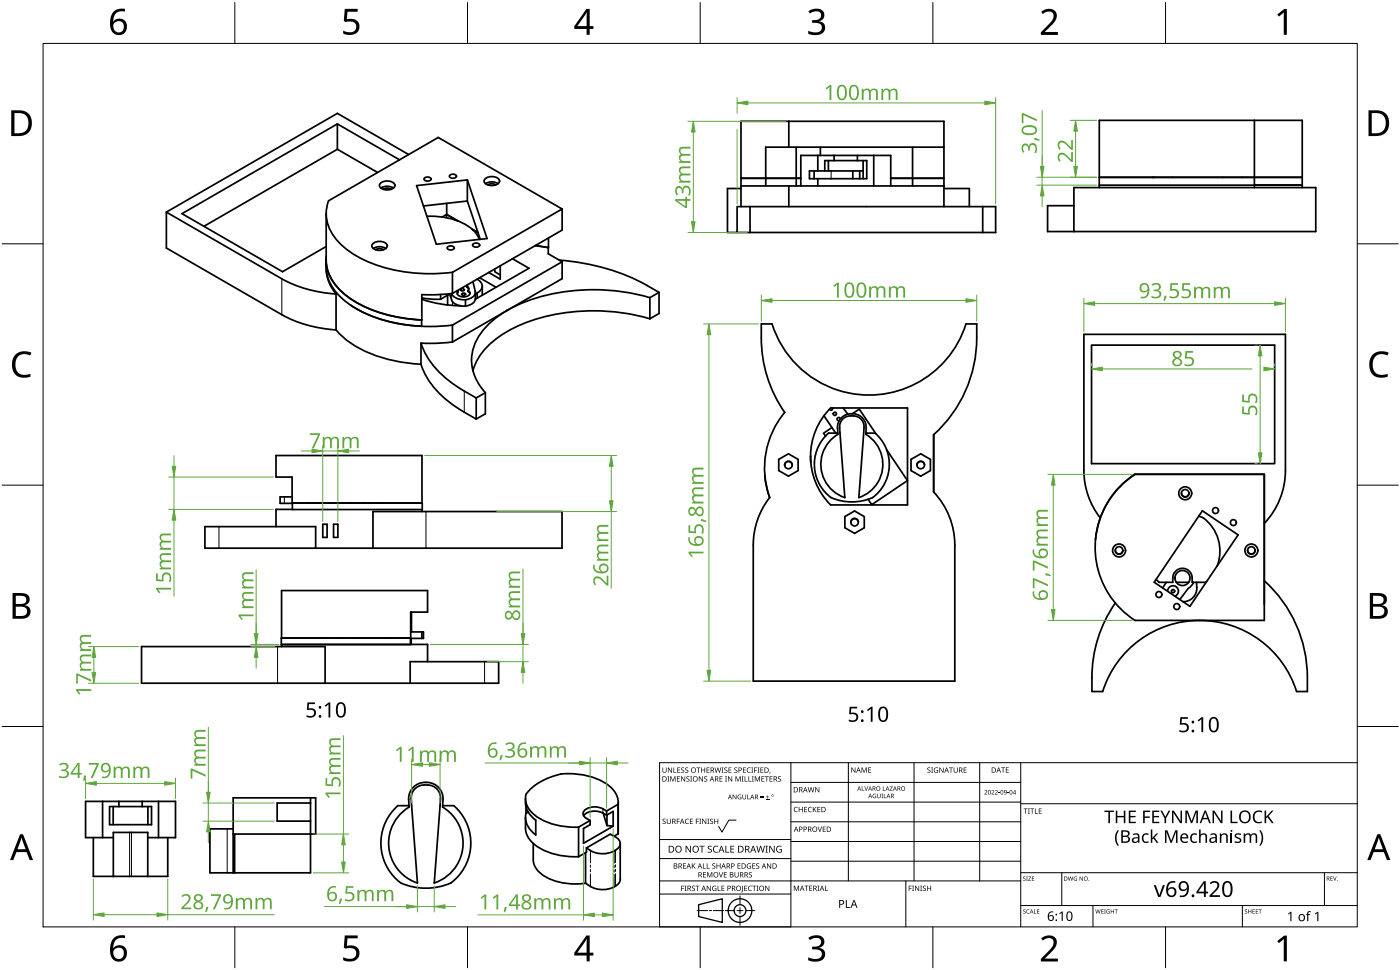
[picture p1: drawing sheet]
<svg xmlns="http://www.w3.org/2000/svg" width="325mm" height="225mm" viewBox="0 0 325 225" stroke-linecap="round" stroke-linejoin="round" font-family="sans-serif">
<g fill="none" stroke="#000" stroke-width=".4">
<path d="M78.3 34.6l-31 17.9M78.3 28.8v5.8M78.3 34.6l9.3 5.4M78.3 28.8l-36.1 20.8 23.4 13.4 10.1-5.8M78.3 28.8l14.4 8.3M94.8 35.9l-16.5-9.6-39.7 22.9M183.1 34.1h36M183.1 34.1h-5.4v7.2M183.1 28.1v6M184.8 34.1v9M188.9 39.7v1.8M189.8 36.1v3.6"/>
<path d="M190.4 34.1v2M191.4 39.7v-2.4h9.8v4.2h-3.3M192.3 37.3v2.4M193.6 36.1v1.2M197.9 39.7v1.8h-9M197.9 39.7h-10v1.8h1M197.9 39.7h1.6M199 36.1h-13.2v7M199.5 39.7h.8M199.5 39.7v1.8M200.3 37.3v4.2M202.8 36.1h-3.8v1.2"/>
<path d="M202.8 36.1h3.9v7M202.8 36.1v7M211.8 34.1v7.2M291.1 27.9h11.1v15.6M291.1 27.9v15.6M291.1 27.9h-36v15.6M38.6 49.2l26.8 15.5a29.4 29.4 0 0 0 12.6 3.5M38.6 49.2v8.3l26.8 15.5a29.5 29.5 0 0 0 12.6 3.6M75.7 49.6v10.7a11.3 11.3 0 0 0 5.7 9 32 32 0 0 0 16.5 4.9v-5.8h3.4l3.7-.3M75.7 59.5a9.2 9.2 0 0 0 3.3 7.9 28.1 28.1 0 0 0 16.7 6.7l2.1 .1M86.6 56.4a2.53 2.53 0 0 1 3.2 .3 1 1 0 0 1-1.1 1.3 1.86 1.86 0 0 1-2.4-.9zM87.2 58l.9-.3 .9 .3"/>
<path d="M88.4 43.6a2.69 2.69 0 0 1 2.9 0M88.4 42.4a2.53 2.53 0 0 1 3.2 .3 1 1 0 0 1-1.2 1.3 1.86 1.86 0 0 1-2.3-1zM89 43.9l.9-.2 .8 .2M89.5 57.7a2.69 2.69 0 0 0-2.9 0M96.7 43.1l11.8-1.4 4.5 13.6-11.7 1.4zM98.5 41.4l.7-.3a.6 .6 0 0 1 .8 .6l-.8 .3a.6 .6 0 0 1-.7-.6zM99.1 50.2a15.7 15.7 0 0 1 10.7 3.2l1.1 1.4 .3 .8M103.6 50.5v-.7l2.6 1.4M103.7 49.8l-1.1 .6M103.7 47.2v2.6M103.7 49.8l2.6 1.5M103.8 57.3l.8-.2a.6 .6 0 0 1 .8 .6l-.8 .3a.6 .6 0 0 1-.8-.7z"/>
<path d="M104.4 40.7l.7-.3a.6 .6 0 0 1 .8 .7l-.8 .3a.6 .6 0 0 1-.7-.7zM108.5 46.6l3 8.9M108.5 41.7v4.9M108.5 46.6l-10.2 1.2M109.5 53.1l1.4 .8-1.3-.7M109.7 56.7l.8-.3a.6 .6 0 0 1 .8 .7l-.8 .2a.6 .6 0 0 1-.8-.6zM112.7 42.6a2.69 2.69 0 0 1 2.9 0M112.7 41.4a2.53 2.53 0 0 1 3.1 .3 1 1 0 0 1-1.1 1.3 1.86 1.86 0 0 1-2.4-1zM113.3 42.9l.8-.3 .9 .3M124.2 57l3 .4v1.5l3.3 1.8M127.3 55.2v2.2l-3-.4M130.5 48.5l-28.8-16.6-25.4 14.7a8.6 8.6 0 0 0 1.7 8.9 25.2 25.2 0 0 0 15.4 7.5 41.6 41.6 0 0 0 11.6 .2"/>
<path d="M130.5 48.5v4.9l-25.5 14.7M130.5 48.5l-25.5 14.7M171.1 53.9h3M172 47.9v-19.8h47.1v19.8M172 43.1h11.1M172 41.3h12.8M172 43.7h-3.2v10.2h2.3v-6h3M174.1 53.9h54M174.1 47.9h54M174.1 47.9v6M184.8 41.3h1M184.8 41.4h-7.1v1.7"/>
<path d="M189.8 41.5v1.6M206.7 41.3l12.4 .1h-7.3v1.7M219.1 43.1h-36v4.8M219.1 43.7h5.9v4.2M219.1 43.2h.1M228.1 47.9v6M228.1 47.9h3v6h-3M249.2 47.7h-6.1v6h6.1M249.2 43.5h56.2v10.2h-56.2zM255.1 41.2h47.1M255.1 43h47.1M255.1 41.1h47.1"/>
<path d="M267.5 41.1v.1M267.6 41.1v.1M268 41.1v.1M272.1 41.1v.1M283.7 41.1v.1M288.2 41.1v.1M288.3 41.1v.1M291.1 42.9h11.1M75.7 60.3a10.5 10.5 0 0 0 4.4 9.6 30.9 30.9 0 0 0 17.7 5.8v-1.5M75.7 62.8a9.6 9.6 0 0 0 2.3 5.4M78 76.6a24.6 24.6 0 0 0 14.7 7.4l5 .5M78 68.2v8.4"/>
<path d="M81.3 70.8a35.4 35.4 0 0 0 21.5 4.9l2.2-.3M97.7 79.6a20.7 20.7 0 0 0 10 11.1l2.8 1.6M97.7 79.6v4.9M97.8 74.2h.1M97.9 69.1l2.4 .3h2M97.9 69.4a30.1 30.1 0 0 0 9.1 1.6M102.3 68.3v1.1M103.9 68.5v2.3M104.1 68.2v.2l-1.8 1M104.3 68.2a3.1 3.1 0 0 0 3.6 2.8h.1M104.8 68.1a3.1 3.1 0 0 0 3.2 1.5M105 63.2v4.9"/>
<path d="M105 75.4v4M105 79.4l-3.7 .2h-3.6M106.1 67.5l.2 .1M106.3 67.6l-.2 .5M106.9 67.1l.4-.1 .4 .1a.39 .39 0 0 1-.4 .4 .39 .39 0 0 1-.4-.4zM107.2 68.1l.4-.1 .4 .1a.39 .39 0 0 1-.4 .4 .39 .39 0 0 1-.4-.4zM108 69.6v1.4M108.3 66.4v.2l.5 .5M108.3 66.4l.4 .4-.1 .6M108.5 66.1h.1M108.5 66.1l-.2 .3M108.6 67.4v.2l.5 .5"/>
<path d="M108.6 67.4a.68 .68 0 0 1 .5 .7 .68 .68 0 0 1-.6 .6 1.54 1.54 0 0 1-2.4-.8l.2-.3M109.8 65.3l.5 2.5a1.78 1.78 0 0 1-1.6 1.6l-.7 .2M110.3 67.9v1.4a2.28 2.28 0 0 1-2.3 1.7M110.7 64.8a1.64 1.64 0 0 1 1.2 1.5 1.64 1.64 0 0 1-1.1 1.6l-.5 .3M111.3 64.4l3.8 2.3M111.9 66.4v2.1M114.8 62.4v.7l1.3 .7M116 61.7l.1 3.1-2.7-1.6M117.7 72a15.6 15.6 0 0 0-8 9.4 10.6 10.6 0 0 0 2.9 9.7M117.7 72l-12.7 7.4M118.9 60l3.9 2.2-12.5 7.2M129.8 60.3a50 50 0 0 1 23.1 7.5"/>
<path d="M130.5 60.7v4l-12.8 7.3M130.5 60.7l-25.5 14.7M150.8 74a46 46 0 0 0-31.5 2.1 18 18 0 0 0-9.1 8.6l-.4 1.3M150.8 69.1a45.7 45.7 0 0 0-31.9 2.3l-1.2 .6M150.8 69.1v4.9M152.9 67.8v4.9l-2.1 1.3M152.9 67.8l-2.1 1.3M176.7 75.2h2.5a23.6 23.6 0 0 0 22.5 16.5 23.6 23.6 0 0 0 22.5-16.5h2.5a31.2 31.2 0 0 1-7.8 23.4l-2.2 2.3v13.3a17.9 17.9 0 0 1 4.9 12.3v31.5h-46.8v-31.5a17.9 17.9 0 0 1 3.8-11.1 20.1 20.1 0 0 1 3.5-19.7 31.5 31.5 0 0 1-5.4-20.5zM97.7 84.5a20.7 20.7 0 0 0 10 11.1l2.8 1.6M110.5 92.3v4.9M112.6 91.1v4.9l-2.1 1.2M112.6 91.1l-2.1 1.2"/>
<path d="M191.2 96.5l2.8 4M192.8 94.7h17.8v22.5h-17.8a15.9 15.9 0 0 1 0-22.5zM193.1 99.2l-2 1.3 .5 .7M193.2 94.7a.37 .37 0 0 1-.2 .5 .37 .37 0 0 1-.5-.3M195 97.3a.38 .38 0 0 0-.4-.4 .38 .38 0 0 0-.3 .4 .38 .38 0 0 0 .5 .3M195.7 94.7l1.1 1.4M197.8 96l1.6-1.1 3.9 5.8M197.9 96a3.1 3.1 0 0 1 3.1 3.3l-.1 1.2M197.9 96a3.2 3.2 0 0 0-3.5 3.3l.1 1.5a8.1 8.1 0 0 0-4 7.8 8.1 8.1 0 0 0 5.6 6.9l-1.2-15a3.4 3.4 0 0 1 .8-3.3 2.91 2.91 0 0 1 3-.6 2.91 2.91 0 0 1 1.8 2.6l-1.2 16.3a8.1 8.1 0 0 0 5.5-6.9 8.1 8.1 0 0 0-3.9-7.8v-.3M253.3 80.1h42.5v27.5h-42.5zM64.1 105.7h33.8v11h-30.1v-6h-3.7zM67.8 115.3h-2.8v1.5h2.8"/>
<path d="M67.8 118.2h-3.7v4M67.8 116.7h30.2v1.5h-30.2zM71.5 116.7h.1M72.9 116.7h.1M81.4 116.7h.1M84.5 116.7h.1M87.9 116.7h.1M88.9 116.7h.1M97.9 118.2v.5M177.5 110.4l.5 2.9 .6 2.2M180.7 106.6l2.3-1.3 2.2 1.3v2.6l-2.2 1.3-2.3-1.3zM183.9 107.8a.87 .87 0 0 0-1-.7 .87 .87 0 0 0-.8 .9"/>
<path d="M188.1 105.8v.1M188.1 105.9l.1 1.4M194.4 100.5h-2.1a9.6 9.6 0 0 0 .6 15 11.7 11.7 0 0 0 9.9-.3 9.6 9.6 0 0 0 .3-14.7h-2.2M196.1 119.9l2.2-1.3 2.3 1.3v2.6l-2.3 1.3-2.2-1.3zM205.8 104.3l4.8 7.2-8.3 5.6-.8-1.2M211.4 106.6l2.3-1.3 2.2 1.3v2.6l-2.2 1.3-2.3-1.3zM214.6 107.8a.87 .87 0 0 0-1-.7 .87 .87 0 0 0-.8 .9M260.5 112.3l2.9-2.2h30v33.9h-30a20.1 20.1 0 0 1-2.9-31.7zM274.2 114.4a.87 .87 0 0 0 .8 .9 .87 .87 0 0 0 .9-.8M278.2 119.8l.3 .1a7.8 7.8 0 0 1 4.4 5.8 9.6 9.6 0 0 1-.4 5.6M279 118.5l8.3 5.6-11.2 16.6-8.2-5.6zM47.6 122.2h25.7v5h-25.7z"/>
<path d="M65.3 137h33.9v5h-3.9v6h-30zM73.3 127.2h57.1v-8.5h-43.8v8.5M74.9 121.6h1v3.1h-1zM77.4 121.6h1v3.1h-1zM199.2 121.1a.87 .87 0 0 0-.9-.8 .87 .87 0 0 0-.8 1M254.2 125.3a20.1 20.1 0 0 1 9.2-15.3h30v30.2M255.4 120.2a17.9 17.9 0 0 1-3.9-11v-31.6h46.8v31.6a17.9 17.9 0 0 1-4.9 12.3M258.8 127.6a.87 .87 0 0 0 .8 .9 .87 .87 0 0 0 1-.7M268.3 134.4l.7 .7h3.2a2.51 2.51 0 0 1 2.2-3.2 2.25 2.25 0 0 1 2.3 2.2v1h3.1l.2-.2M270.7 135.1l-.9 1.3M271 137.2a1.25 1.25 0 0 1 1.9-1.1 1.25 1.25 0 0 1-.2 2.2M273 135.1h2.9"/>
<path d="M277 135.1l-.4 .7-.8 .7-2 2.6M277.7 135.1a3.4 3.4 0 0 1-3.1 4.5M289.5 127.6a.88 .88 0 0 0 .8 .9 .88 .88 0 0 0 1-.7M293.4 134.8a30.2 30.2 0 0 1 10 22.4v3.3h-2.5a23.6 23.6 0 0 0-22.5-16.5 23.6 23.6 0 0 0-22.5 16.5h-2.5a31.5 31.5 0 0 1 5.4-20.6M32.8 150h42.6v8.5h-42.6zM65.3 149.5h33.9v4M65.3 149.6v.4M74.4 148v.1M75.4 148v.1M75.4 158.5h40.3v-5h-20.5v5M78.8 148v.1M81.9 148v.1"/>
<path d="M90.4 148v.1M95.3 148.1h2.6M95.3 149.5v-1.4h-30v1.5h30M95.3 146.6h2.6M95.4 148.1v1.4M95.5 142v4.6M97.9 146.6h.4v1.5h-.4zM293.4 140.2h.1M21.7 194.4v9h12.6v-10.2h-8v10.2M23.8 186v8.4M25.4 187.2h9.8v4.2h-9.8zM26.3 187.2v4.2"/>
<path d="M27.6 186v1.2M33 186v1.2M34.3 194.4h2.5M34.3 187.2v4.2M36.8 186h3.9v8.4h-3.9M36.8 186h-16.9v8.4h6.4M36.8 186v8.4M38.9 194.4v9h-4.7M54.1 192.3h-5.4v10.2h5.7M54.4 193.5v9M72.1 185.1h-18v17.4M72.1 185.1h1.2v8.4h-19.2"/>
<path d="M72.1 185.1v17.4h-17.7M72.1 186.3h-7.8v4.2h7.8M94.9 186.9h-2.6a11.5 11.5 0 0 0 .7 18 13.9 13.9 0 0 0 12-.3 11.5 11.5 0 0 0 .3-17.7h-2.6M95.9 182.7a4.1 4.1 0 0 1 4.4-.9 4.1 4.1 0 0 1 2.5 3.8l-.1 1.7a9.7 9.7 0 0 1 4.7 9.4 9.7 9.7 0 0 1-6.6 8.2l1.4-19.6a3.2 3.2 0 0 0-4-3.1 3 3 0 0 0-2.8 3.1l1.5 19.6a9.7 9.7 0 0 1-6.7-8.2 9.7 9.7 0 0 1 4.7-9.4l-.1-1.9a3.8 3.8 0 0 1 1.1-2.7zM122 189.7a6.3 6.3 0 0 0 1.3 5.6 14.7 14.7 0 0 0 10.7 3.5h.3M122 185.3a5.2 5.2 0 0 0 2.3 5v3.4a4.7 4.7 0 0 1-2.2-5M122.1 187.2v1.5M122.6 188.4l-.5 .3M123.8 195.7v3.8a5.2 5.2 0 0 0 3.7 4.4 16 16 0 0 0 8.4 1M134.3 191.9v6.9M135.9 197.8v7.1M136.1 196.7l5.5-3.1a3.6 3.6 0 0 1 2.3 1.8 2.16 2.16 0 0 1-1.7 2.2 6 6 0 0 1-6.1-.9z"/>
<path d="M136.1 196.7v1l-1.8 1.1M137 190.4v1l-1.6 .8v3.5l6.9-4M137 190.4l-2.7 1.5M140 188.7l.9 2.9M140.8 189.2l1.5-.9v3.4M140.8 189.2a4 4 0 0 0-5.3 .1M140.8 188.2a4.2 4.2 0 0 0-5.1-.2 1.13 1.13 0 0 0 .4 1.9l.9 .5M140.8 188.2v1M140.9 191.6l1.4 .1M140.9 189.1v2.5M143.5 193.5l-1 .5M143.5 186.6a4.6 4.6 0 0 0-2.1-4.2 15.8 15.8 0 0 0-12.2-2.5 13 13 0 0 0-7.1 4.4 4.5 4.5 0 0 0 1.9 4.8 16 16 0 0 0 10.3 2.8"/>
<path d="M143.5 186.6v6.9M143.5 186.6l-2.7 1.6M143.5 186.2v7.3M143.9 195.7v8.4a2.97 2.97 0 0 1-2.6 2.1 6.1 6.1 0 0 1-5.4-1.3"/>
<circle cx="193.8" cy="96" r=".37"/>
<circle cx="183" cy="107.9" r=".88"/>
<circle cx="213.7" cy="107.9" r=".88"/>
<circle cx="275.1" cy="114.5" r=".87"/>
<circle cx="275.1" cy="114.5" r="1.5"/>
<circle cx="282.1" cy="118.5" r=".69"/>
<circle cx="198.3" cy="121.2" r=".88"/>
<circle cx="259.7" cy="127.7" r=".87"/>
<circle cx="259.7" cy="127.7" r="1.5"/>
<circle cx="269" cy="137.9" r=".69"/>
<circle cx="272.2" cy="137.2" r=".37"/>
<circle cx="274.4" cy="134.1" r="1.75"/>
<circle cx="286.2" cy="121.3" r=".69"/>
<circle cx="290.4" cy="127.7" r="1.5"/>
<circle cx="290.4" cy="127.7" r=".88"/>
<circle cx="273.1" cy="140.7" r=".69"/>
</g>
<g fill="none" stroke="#000" stroke-width=".23">
<path d="M192.9 39.7v1.8M269.1 41.1v.1M269.2 41.1v.1M65.4 64.7v8.3M104.8 68.2v1.4M105 70v.9M110.5 68.1v1.2M110.8 67.9v1.2M107.7 90.7v4.9M66 115.3v1.5M84 116.7h.1M84.1 116.7h.1"/>
<path d="M98.9 118.7v8.5M50.8 122.2v5M64.4 150v8.5M79.7 148v.1M94.6 148v.1M112.5 153.5v5M30.1 193.2v10.2M30.5 193.2v10.2M52.7 192.3v10.2M137 197.3v2.9M139.9 187.7v1M142.5 197.4v2.9"/>
<path d="M142.8 197.3v2.8M137 200.7v.6M137 201.8v.5M137 202.8v2.9M142.5 200.8v.6M142.5 201.9v.5M142.5 202.9v2.9M142.8 200.7v.5M142.8 201.7v.5M142.8 202.7v2.9"/>
</g>
<g fill="none" stroke="#000" stroke-width=".23">
<path d="M196.9 177v27.4M212.1 177v27.4M227.4 177v27.4M236.9 177v38.1M315 177h-161.9v38.1h30.5v-38.1M153.1 199.2h30.5M153.1 194.8h30.5M170.8 190.3h-1.7l-1.6 2.8-.7-1.3M183.6 181.5h53.3M183.6 186.1h53.3M183.6 190.7h53.3M183.6 195.3h53.3"/>
<path d="M183.6 199.8h53.3M236.9 186.5h78.1M153.1 207.4h30.5M153.1 204.4h83.8M161.8 211.3h2.4M164.6 211.3h.6M165.6 211.3h2.4M168.3 211.3h2.1M171.1 211.3h1.3M171.7 207.9v2M171.7 210.6v1.4M171.7 212.7v2"/>
<path d="M173.1 211.3h2.1M210.2 204.4v10.7M236.9 210.1h78.1M236.9 202.5h78.1M246.4 202.5v7.6M253.7 210.1v5M288.3 210.1v5M307.4 202.5v7.6"/>
</g>
<g fill="#000">
<path d="M153.8 178.1h.1v.8a.32 .32 0 0 0 .3 .3 .32 .32 0 0 0 .3-.3v-.8h.2v.8a.47 .47 0 0 1-.5 .4 .47 .47 0 0 1-.4-.4zM155 178.1h.2l.6 1v-1h.2v1.2h-.2l-.7-1v1h-.1zM156.3 178.1h.2v1.1h.5v.1h-.7zM157.2 178.1h.7v.1h-.6v.4h.5v.1h-.5v.5h.6v.1h-.7zM158.1 178.2l.4-.1h.3l-.1 .2a.28 .28 0 0 0-.3-.1 .28 .28 0 0 0-.2 .3 .28 .28 0 0 0 .4 .2 .4 .4 0 0 1 .1 .6 .4 .4 0 0 1-.6 0v-.2a.31 .31 0 0 0 .4 .1 .31 .31 0 0 0 .1-.4 .31 .31 0 0 0-.4-.1zM159.1 178.2l.4-.1h.2v.2a.28 .28 0 0 0-.4-.1 .28 .28 0 0 0-.1 .3 .28 .28 0 0 0 .3 .2 .4 .4 0 0 1 .2 .6 .4 .4 0 0 1-.6 0v-.2a.31 .31 0 0 0 .4 .1 .31 .31 0 0 0 .1-.4 .31 .31 0 0 0-.4-.1zM161.6 178.1h.9v.1h-.3v1.1h-.2v-1.1h-.4zM162.7 178.1h.2v.5h.6v-.5h.1v1.2h-.1v-.6h-.6v.6h-.2zM164 178.1h.7v.1h-.6v.4h.5v.1h-.5v.5h.6v.1h-.7zM165.8 178.1h.2l.2 1 .3-1h.2l.3 1 .2-1h.2l-.3 1.2h-.2l-.3-1-.3 1h-.1zM167.5 178.1h.4l-.1 .1v1l.1 .1h-.4l.1-.1v-1zM168.1 178.2l.5-.1h.2v.2a.28 .28 0 0 0-.4-.1 .28 .28 0 0 0-.1 .3 .28 .28 0 0 0 .3 .2 .4 .4 0 0 1 .1 .6 .4 .4 0 0 1-.6 0v-.2a.31 .31 0 0 0 .5 .1 .31 .31 0 0 0 0-.4 .31 .31 0 0 0-.4-.1z"/>
<path d="M169.1 178.1h.7v.1h-.6v.4h.5v.1h-.5v.5h.6v.1h-.7zM170.5 178.2l.4-.1h.2v.2a.28 .28 0 0 0-.4-.1 .28 .28 0 0 0-.1 .3 .28 .28 0 0 0 .3 .2 .4 .4 0 0 1 .2 .6 .4 .4 0 0 1-.7 0l.1-.2a.31 .31 0 0 0 .4 .1 .31 .31 0 0 0 .1-.4 .31 .31 0 0 0-.4-.1zM172.4 178.1h.7v.1h-.5v.4h.5v.1h-.5v.5h.5v.1h-.7zM173.5 178.2l.4-.1h.3v.2a.49 .49 0 0 0-.7 .4 .49 .49 0 0 0 .7 .4 .57 .57 0 0 1-.8 0 .57 .57 0 0 1 .1-.9zM174.3 178.1h.5l-.2 .1v1l.2 .1h-.5l.2-.1v-1zM175 178.1h.7v.1h-.5v.5h.5v.1h-.5v.5h-.2zM175.8 178.1h.4l-.1 .1v1l.1 .1h-.4l.2-.1v-1zM176.5 178.1h.7v.1h-.6v.4h.5v.1h-.5v.5h.6v.1h-.7zM178.7 179.1h.1l-.2 .4zM197.6 178.1h.1l.7 1v-1h.1v1.2h-.2l-.6-1v1h-.1zM199.9 178.1h.3l.3 1 .4-1h.3v1.2h-.2v-1.1l-.5 1.1-.4-1.1v1.1h-.2zM201.5 178.1h.7v.1h-.6v.4h.5v.1h-.5v.5h.6v.1h-.7z"/>
<path d="M215.3 178.2l.4-.1h.2v.2a.28 .28 0 0 0-.4-.1 .28 .28 0 0 0-.1 .3 .28 .28 0 0 0 .3 .2 .4 .4 0 0 1 .2 .6 .4 .4 0 0 1-.6 0v-.2a.31 .31 0 0 0 .4 .1 .31 .31 0 0 0 .1-.4 .31 .31 0 0 0-.4-.1zM216.1 178.1h.4l-.1 .1v1l.1 .1h-.4l.1-.1v-1zM216.9 178.2l.5-.1h.3l-.1 .2a.5 .5 0 0 0-.7 .3 .5 .5 0 0 0 .7 .6v-.4h-.3v-.1h.4v.6a.66 .66 0 0 1-.9-.2 .66 .66 0 0 1 .1-.9zM218 178.1h.2l.6 1v-1h.2v1.2h-.2l-.7-1 .1 1h-.2zM220.2 178.1h1v.1h-.4v1.1h-.2v-1.1h-.4zM221.3 178.1h.2v.8a.32 .32 0 0 0 .3 .3 .32 .32 0 0 0 .3-.3v-.8h.2v.8a.47 .47 0 0 1-.5 .4 .47 .47 0 0 1-.5-.4zM223.6 178.1h.7v.1h-.5v.4h.5v.1h-.5v.5h.5v.1h-.7zM232.3 178.1h.9v.1h-.3v1.1h-.2v-1.1h-.4zM233.4 178.1h.7v.1h-.5v.4h.5v.1h-.5v.5h.5v.1h-.7zM153.8 190.1l.4-.1h.3l-.1 .2a.28 .28 0 0 0-.3-.2 .28 .28 0 0 0-.2 .4 .28 .28 0 0 0 .4 .2 .4 .4 0 0 1 .1 .6 .4 .4 0 0 1-.6 0v-.2a.31 .31 0 0 0 .4 .1 .31 .31 0 0 0 .1-.4 .31 .31 0 0 0-.4-.1zM154.9 180.1h.4l-.1 .2v.9l.1 .1h-.4l.1-.1v-.9zM154.8 190h.1v.8a.32 .32 0 0 0 .3 .3 .32 .32 0 0 0 .3-.3v-.8h.2v.8a.47 .47 0 0 1-.5 .4 .47 .47 0 0 1-.4-.4z"/>
<path d="M155.6 180.1h.2l.4 1 .3-1h.3v1.2h-.2v-1l-.5 1-.4-1v1h-.1zM157.1 190h.6v.1h-.5v.4h.5v.2h-.5v.5h-.1zM157.1 180.1h.7v.2h-.5v.3h.5v.2h-.5v.4h.5v.1h-.7zM158 180.1h.2l.7 1v-1h.1v1.2h-.2l-.6-1v1h-.2zM159.1 190.1l.5-.1h.3l-.1 .2a.49 .49 0 0 0-.7 .4 .49 .49 0 0 0 .7 .4 .57 .57 0 0 1-.8-.1 .57 .57 0 0 1 .1-.8zM159.3 180.2l.5-.1 .2 .1v.1a.28 .28 0 0 0-.4-.1 .28 .28 0 0 0-.1 .4 .28 .28 0 0 0 .3 .1 .4 .4 0 0 1 .1 .6 .4 .4 0 0 1-.6 0v-.1a.31 .31 0 0 0 .5 0 .31 .31 0 0 0 0-.4 .31 .31 0 0 0-.4-.1zM159.1 196.3h.2l.9 1.3v-1.3h.2v1.5h-.3l-.8-1.3v1.3h-.2zM160.2 180.1h.4l-.1 .2v.9l.1 .1h-.4l.1-.1v-.9zM160.1 190h.7v.1h-.5v.4h.5v.1h-.5v.5h.5v.1h-.7zM161.5 190h.7v.1h-.6v.4h.5v.2h-.5v.5h-.1zM162.3 190h.4l-.1 .1v1l.1 .1h-.4l.1-.1v-1zM162.3 196.3h1.2v.1h-.5v1.4h-.2v-1.4h-.5z"/>
<path d="M162.2 180.1h.2l.6 1v-1h.1v1.2h-.1l-.7-1v1h-.1zM163 190h.1l.7 1v-1h.1v1.2h-.2l-.6-1v1h-.1zM163.5 180.2l.4-.1 .2 .1v.1a.28 .28 0 0 0-.4-.1 .28 .28 0 0 0-.1 .4 .28 .28 0 0 0 .3 .1 .4 .4 0 0 1 .2 .6 .4 .4 0 0 1-.6 0v-.1a.31 .31 0 0 0 .4 0 .31 .31 0 0 0 .1-.4 .31 .31 0 0 0-.4-.1zM164.2 190h.4l-.2 .1v1l.2 .1h-.4l.1-.1v-1zM164.3 196.4l.3-.2 .6 .1-.2 .2a.33 .33 0 0 0-.5 .1 .33 .33 0 0 0 .4 .4 .49 .49 0 0 1 .3 .7 .49 .49 0 0 1-.8 .1l-.2-.2 .2 .1a.35 .35 0 0 0 .6-.2 .35 .35 0 0 0-.5-.4l-.2-.3zM164.8 190.1l.4-.1h.3l-.1 .2a.28 .28 0 0 0-.3-.2 .28 .28 0 0 0-.2 .4 .28 .28 0 0 0 .4 .2 .4 .4 0 0 1 .1 .6 .4 .4 0 0 1-.6 0v-.2a.31 .31 0 0 0 .4 .1 .31 .31 0 0 0 .1-.4 .31 .31 0 0 0-.4-.1zM165.7 196.4l.5-.2 .5 .1-.1 .2a.63 .63 0 0 0-.9 .6 .63 .63 0 0 0 .9 .5v.2a.83 .83 0 0 1-1-.3 .83 .83 0 0 1 .1-1.1zM165.8 190h.1v.5h.6v-.5h.2v1.2h-.2v-.6h-.6v.6h-.1zM167 180.1h.7v.2h-.6v.3h.5v.2h-.5v.4h.6v.1h-.7zM168.4 196.3h.1v1.4h.7v.1h-.8zM168.3 180.1h.4l-.1 .2v.9l.1 .1h-.4l.1-.1v-.9zM169 180.1h.1l.7 1v-1h.1v1.2h-.2l-.6-1v1h-.1z"/>
<path d="M169.5 196.3h.9v.1h-.7v.5h.7v.2h-.7v.6h.7v.1h-.9zM170 184.4h.2l.6 .9v-.9h.1v1.1h-.2l-.5-.9v.9h-.2zM170.7 180.1h.2l.4 1 .4-1h.2v1.2h-.1v-1l-.6 1-.4-1v1h-.1zM171.3 184.5l.4-.1h.3l-.1 .1a.45 .45 0 0 0-.6 .4 .45 .45 0 0 0 .6 .4v-.3l-.2-.1h.4v.5a.6 .6 0 0 1-.8-.1 .6 .6 0 0 1 0-.8zM172.1 180.1h.5l-.2 .2v.9l.2 .1h-.5l.2-.1v-.9zM172.8 180.1h.2v1.1h.5v.1h-.7zM172.3 184.4h.1v.7a.28 .28 0 0 0 .3 .3 .28 .28 0 0 0 .3-.3v-.7h.2v.7a.42 .42 0 0 1-.5 .4 .42 .42 0 0 1-.4-.4zM173.4 184.4h.2v.9h.5v.2h-.7zM173.7 180.1h.2v1.1h.5v.1h-.7zM174.5 180.1h.4l-.1 .2v.9l.1 .1h-.4l.1-.1v-.9zM175.2 180.1h.2l.4 1 .4-1h.2v1.2h-.2v-1l-.5 1-.4-1v1h-.1zM176.5 185l.7 .1z"/>
<path d="M176.5 184.7l.7 .1zM175.5 196.3h.2l.4 1.3 .3-1.3h.2l.4 1.3 .3-1.3h.2l-.4 1.5h-.2l-.4-1.3-.4 1.3h-.2zM176.7 180.1h.7v.2h-.5v.3h.5v.2h-.5v.4h.5v.1h-.7zM177.8 185.4l.7 .1zM177.5 180.1h.9v.2h-.4v1h-.1v-1h-.4zM178.1 184.6l.1 .3h.3l-.3 .1v.3l-.1-.3h-.3l.3-.1zM177.6 196.3h.6l-.2 .1v1.3l.2 .1h-.6l.2-.1v-1.3zM178.6 180.1h.7v.2h-.5v.3h.5v.2h-.5v.4h.5v.1h-.7zM178.5 196.3h.3l.8 1.3v-1.3h.2v1.5h-.3l-.8-1.3v1.3h-.2zM180.3 196.4l.8-.2 .3 .1-.1 .2a.65 .65 0 0 0-1 .5 .65 .65 0 0 0 .9 .6v-.4h-.3v-.2h.5v.8a.86 .86 0 0 1-1.1-.2 .86 .86 0 0 1 0-1.2zM180.6 180.2l.4-.1 .3 .1-.1 .1a.28 .28 0 0 0-.4-.1 .28 .28 0 0 0-.1 .4 .28 .28 0 0 0 .4 .1 .4 .4 0 0 1 .1 .6 .4 .4 0 0 1-.6 0v-.1a.31 .31 0 0 0 .4 0 .31 .31 0 0 0 .1-.4 .31 .31 0 0 0-.4-.1zM184.4 187.4l.4-.2 .3 .1v.1a.49 .49 0 0 0-.7 .5 .49 .49 0 0 0 .7 .4 .57 .57 0 0 1-.8-.1 .57 .57 0 0 1 .1-.8z"/>
<path d="M185.4 187.2h.1v.5h.6v-.5h.2v1.2h-.2v-.5h-.6v.5h-.1zM186.6 187.2h.7v.2h-.5v.3h.5v.2h-.5v.4h.5v.1h-.7zM187.7 187.4l.4-.2 .3 .1v.1a.49 .49 0 0 0-.7 .5 .49 .49 0 0 0 .7 .4 .57 .57 0 0 1-.8-.1 .57 .57 0 0 1 .1-.8zM187.5 182.6h.1l.3 1.1 .2-1.1h.2l.3 1.1 .2-1.1h.2l-.3 1.3h-.2l-.3-1.1-.3 1.1h-.1zM188.6 187.2h.2v.6l.7-.6-.5 .6 .5 .6h-.1l-.5-.5-.1 .5h-.2zM189.8 191.8h.1l.4 1 .3-1h.2l-.5 1.2h-.1zM189.2 182.6h.2l.6 1v-1h.2v1.3h-.2l-.7-1v1h-.1zM189.7 187.2h.7v.2h-.5v.3h.4v.2h-.4v.4h.5v.1h-.7zM190.9 191.8h.7v.1h-.5v.4h.5v.1h-.5v.5h.5v.1h-.7zM200 182.5h.1v.9l.5 .1h-.6zM200.6 182.5h.1l.3 .8 .3-.8h.2l-.4 1h-.1zM202.6 184.3l.7-.1-.1 .1a.42 .42 0 0 0-.6 .4 .42 .42 0 0 0 .6 .4v-.3l-.2-.1h.3v.5a.56 .56 0 0 1-.7-.1 .56 .56 0 0 1 0-.8z"/>
<path d="M203.6 184.2h.1v.6a.26 .26 0 0 0 .3 .3 .26 .26 0 0 0 .2-.3v-.6h.2v.6a.39 .39 0 0 1-.4 .4 .39 .39 0 0 1-.4-.4zM204.9 182.5h.1v.9l.5 .1h-.6zM204.6 184.2h.3l-.1 .1 .1 .9h-.3l.1-.1zM205.1 184.2h.1v.9l.5 .1h-.6zM206.5 182.5h.7l-.6 .9 .6 .1h-.7l.5-.9zM228.5 183.4a.37 .37 0 0 1 .6 .1 .37 .37 0 0 1-.3 .5l-.2 .2 .5 .1h-.6l.2-.3a.28 .28 0 0 0 .3-.4 .28 .28 0 0 0-.5-.1zM230.1 183.4a.37 .37 0 0 1 .6 .1 .37 .37 0 0 1-.2 .5l-.3 .2 .6 .1h-.7l.3-.3a.28 .28 0 0 0 .2-.4 .28 .28 0 0 0-.4-.1zM230.9 183.4a.37 .37 0 0 1 .6 .1 .37 .37 0 0 1-.2 .5l-.2 .2 .5 .1h-.7l.3-.3a.28 .28 0 0 0 .3-.4 .28 .28 0 0 0-.5-.1zM231.7 183.9l.4 .1zM233.8 183.9l.3 .1zM237.6 187.6h.9v.1h-.4v1.1h-.2v-1.1h-.3zM238.6 187.6h.4l-.1 .1v1l.1 .1h-.4l.1-.1v-1z"/>
<path d="M239.1 187.6h.9v.1h-.4v1.1h-.1v-1.1h-.4zM240.2 187.6h.1v1.1h.6v.1h-.7zM241.1 187.6h.7v.1h-.6v.4h.5v.1h-.5v.5h.6v.1h-.7zM256.3 188.1h2.2v.3h-.9v2.6h-.4v-2.6h-.9zM259.4 192.7h.3a3 3 0 0 0 0 3.5h-.3a2.94 2.94 0 0 1 0-3.5zM258.9 188.1h.4v1.2h1.5v-1.2h.4v2.9h-.4v-1.4h-1.5v1.4h-.4zM262 188.1h1.6v.3h-1.3v.9h1.2v.3h-1.2v1.1h1.3v.3h-1.6zM265.3 188.1h1.6v.3h-1.2v1h1.1v.4h-1.1v1.2h-.4zM265.3 193.6l.4-.2h.5l.4 .1-.1 .3a.8 .8 0 0 0-1.1 .7 .8 .8 0 0 0 1.2 .7v.3a1.14 1.14 0 0 1-1.5-.4 1.14 1.14 0 0 1 .2-1.5zM267.1 192.5h.3v1.9l1-1h.4l-.9 .9 1 1.3h-.5l-.7-1-.3 .2v.8h-.3zM267.4 188.1h1.6v.3h-1.2v.9h1.2v.3h-1.2v1.1h1.2v.3h-1.6zM269.3 188.1h.4l.7 1.4 .8-1.4h.4l-1 1.8v1.1h-.3v-1.1z"/>
<path d="M270.4 192.7h.5l.9 2.3 .9-2.3h.6v2.9h-.4v-2.6l-.9 2.6h-.3l-1-2.6v2.6h-.3zM272 188.1h.4l1.6 2.4v-2.4h.3v2.9h-.4l-1.6-2.4v2.4h-.3zM275.1 188.1h.5l.9 2.4 1-2.4h.5v2.9h-.4l.1-2.5-1 2.5h-.3l-1-2.6v2.6h-.3zM276.5 193.6l.4-.2h.5l.4 .1-.1 .3a.8 .8 0 0 0-1.1 .7 .8 .8 0 0 0 1.2 .7v.3a1.14 1.14 0 0 1-1.5-.4 1.14 1.14 0 0 1 .2-1.5zM278.3 192.5h.3v1.2a.84 .84 0 0 1 .9-.3 .84 .84 0 0 1 .6 .7v1.5h-.3v-1.4a.59 .59 0 0 0-.7-.5 .59 .59 0 0 0-.5 .7v1.2h-.3zM281.4 188.1h.4l1.6 2.4v-2.4h.3v2.9h-.4l-1.6-2.4v2.4h-.3zM283.1 193.4h.3v.3a.83 .83 0 0 1 1-.3 .83 .83 0 0 1 .5 .7v1.5h-.3v-1.4a.59 .59 0 0 0-.7-.5 .59 .59 0 0 0-.4 .7v1.2h-.4zM285.6 188.1h.3v2.6h1.3v.3h-1.6zM286.7 193.6l.5-.2 .9 .1-.2 .3-.4-.2a.35 .35 0 0 0-.6 .2 .35 .35 0 0 0 .4 .5 .72 .72 0 0 1 .8 .8 .72 .72 0 0 1-1.1 .5l-.5-.1v-.4l.6 .2a.42 .42 0 0 0 .6-.2 .42 .42 0 0 0-.5-.5l-.1-.1a.58 .58 0 0 1-.4-.9zM288.6 193.4h.3l.1 .3a.83 .83 0 0 1 1.3 0 .78 .78 0 0 1 .9-.3 .78 .78 0 0 1 .6 .7v1.5h-.4v-1.4a.54 .54 0 0 0-.6-.6 .54 .54 0 0 0-.4 .8v1.2h-.4v-1.4a.55 .55 0 0 0-.7-.5 .55 .55 0 0 0-.3 .7v1.2h-.4zM291.1 188.5a1.63 1.63 0 0 1 1.9-.3l-.2 .3a1.16 1.16 0 0 0-1.5 .2 1.16 1.16 0 0 0 0 1.5 1.13 1.13 0 0 0 1.5 .4v.3a1.52 1.52 0 0 1-1.9-.5 1.52 1.52 0 0 1 .2-1.9zM292.2 192.7h.4a2.94 2.94 0 0 1 0 3.5h-.4a3 3 0 0 0 0-3.5z"/>
<path d="M293.5 188.1h.3v1.4l1.3-1.4h.5l-1.2 1.3 1.2 1.6h-.4l-1.1-1.4-.3 .3v1.1h-.3zM158.1 205.5h.7v.2h-.6v.4h.5v.1h-.5v.5h-.1zM158.5 200.3h.7v.2h-.5v.3h.5v.2h-.5v.4h.5v.1h-.7zM158.9 205.5h.4l-.1 .1v1l.1 .1h-.4l.1-.1v-1zM160.6 205.6l.4-.1 .3 .1-.1 .1a.28 .28 0 0 0-.4-.1 .28 .28 0 0 0-.1 .4 .28 .28 0 0 0 .4 .1 .4 .4 0 0 1 .1 .6 .4 .4 0 0 1-.6 0v-.1a.31 .31 0 0 0 .4 0 .31 .31 0 0 0 .1-.4 .31 .31 0 0 0-.4-.1zM160.6 200.3h.1v.6l.7-.6-.5 .6 .5 .6h-.1l-.5-.5-.1 .5h-.1zM161.4 205.5h.9v.2h-.4v1h-.1v-1h-.4zM163.1 200.3h.2v1.1h.5v.1h-.7zM163.2 202.4h.6v.1h-.5v.4h.5v.1h-.5v.5h.5v.1h-.6zM164 200.3h.2v1.1h.5v.1h-.7zM164.1 202.4h.2l.4 1 .4-1h.2v1.2h-.1v-1.1l-.6 1.1-.4-1.1v1.1h-.1zM164 205.5h.2l.6 1v-1h.2v1.2h-.2l-.6-1v1h-.2z"/>
<path d="M165.4 205.7l.5-.2 .3 .1v.1a.5 .5 0 0 0-.8 .4 .5 .5 0 0 0 .7 .5v-.4h-.3v-.1h.5v.6a.66 .66 0 0 1-.9-.1 .66 .66 0 0 1 0-.9zM165.4 200.4l.4-.1 .2 .1v.1a.28 .28 0 0 0-.4-.1 .28 .28 0 0 0-.1 .4 .28 .28 0 0 0 .3 .1 .4 .4 0 0 1 .2 .6 .4 .4 0 0 1-.7 0l.1-.1a.31 .31 0 0 0 .4 0 .31 .31 0 0 0 .1-.4 .31 .31 0 0 0-.4-.1zM166.6 205.5h.1v1.1h.5v.1h-.6zM166.8 202.4h.2l.3 1 .4-1h.1l-.4 1.2h-.2zM166.3 200.3h.1v.5h.7v-.5h.1v1.2h-.1v-.5h-.7v.5h-.1zM167.4 205.5h.7v.2h-.5v.3h.5v.2h-.5v.4h.5v.1h-.7zM168 202.4h.7v.1h-.6v.4h.5v.1h-.5v.5h.6v.1h-.7zM170.5 202.4h.1v.8a.32 .32 0 0 0 .3 .3 .32 .32 0 0 0 .4-.3v-.8h.1v.8a.47 .47 0 0 1-.5 .4 .47 .47 0 0 1-.4-.4zM171.2 200.3h.6v.2h-.5v.3h.5v.2h-.5v.4h.5v.1h-.6zM172.2 205.5h.2v1.3l-.4 .2-.1-.1 .3-.1zM172.7 205.5h.7v.2h-.5v.3h.5v.2h-.5v.4h.5v.1h-.7zM173.5 200.5l.5-.2 .3 .1-.1 .1a.5 .5 0 0 0-.7 .4 .5 .5 0 0 0 .6 .5v-.4h-.2v-.1h.4v.6a.66 .66 0 0 1-.9-.1 .66 .66 0 0 1 .1-.9z"/>
<path d="M173.7 205.7l.5-.2 .3 .1v.1a.49 .49 0 0 0-.8 .4 .49 .49 0 0 0 .8 .5 .57 .57 0 0 1-.9-.1 .57 .57 0 0 1 .1-.8zM173.8 202.5l.5-.1h.2v.2a.28 .28 0 0 0-.4-.1 .28 .28 0 0 0-.1 .3 .28 .28 0 0 0 .3 .2 .4 .4 0 0 1 .1 .6 .4 .4 0 0 1-.6 0v-.2a.31 .31 0 0 0 .5 .1 .31 .31 0 0 0 0-.4 .31 .31 0 0 0-.3-.1zM174.6 205.5h.9v.2h-.4v1h-.1v-1h-.4zM174.6 200.3h.7v.2h-.6v.3h.5v.2h-.5v.4h.6v.1h-.7zM175.6 205.5h.4l-.1 .1v1l.1 .1h-.4l.1-.1v-1zM175.5 200.4l.5-.1 .2 .1v.1a.28 .28 0 0 0-.4-.1 .28 .28 0 0 0-.1 .4 .28 .28 0 0 0 .3 .1 .4 .4 0 0 1 .1 .6 .4 .4 0 0 1-.6 0v-.1a.31 .31 0 0 0 .5 0 .31 .31 0 0 0 0-.4 .31 .31 0 0 0-.4-.1zM177.6 205.5h.2l.6 1v-1h.1v1.2h-.1l-.7-1v1h-.1zM178 200.3h.2l.6 1v-1h.2v1.2h-.2l-.7-1v1h-.1zM184.2 205.5h.3l.3 1 .4-1h.2v1.2h-.1v-1l-.5 1-.4-1v1h-.2zM186.7 205.5h.9v.1h-.4v1.1h-.1v-1.1h-.4zM187.8 205.5h.7v.1h-.5v.4h.5v.1h-.5v.5h.5v.1h-.7zM189.7 205.5h.5l-.2 .1v1l.2 .1h-.5l.2-.1v-1z"/>
<path d="M191.5 205.5h.1v1.1h.6v.1h-.7zM196.3 208.8h.2v1.6h.8v.2h-1zM210.9 205.5h.7v.2h-.5v.4h.4v.1h-.4v.5h-.2zM211.7 205.5h.4l-.1 .1v1l.1 .1h-.4l.1-.1v-1zM212.4 205.5h.1l.7 1v-1h.1v1.2h-.2l-.6-1v1h-.1zM213.6 205.5h.4l-.2 .1v1l.2 .1h-.4l.1-.1v-1zM214.2 205.6l.4-.1 .3 .1-.1 .1a.28 .28 0 0 0-.3-.1 .28 .28 0 0 0-.2 .4 .28 .28 0 0 0 .4 .1 .4 .4 0 0 1 .1 .6 .4 .4 0 0 1-.6 0v-.1a.31 .31 0 0 0 .4 0 .31 .31 0 0 0 .1-.4 .31 .31 0 0 0-.4-.1zM215.2 205.5h.1v.5h.6v-.5h.2v1.2h-.2v-.5h-.6v.5h-.1zM237.5 203.5l.3-.1 .2 .1a.24 .24 0 0 0-.3 0 .24 .24 0 0 0-.1 .3 .24 .24 0 0 0 .3 .1 .31 .31 0 0 1 0 .5 .31 .31 0 0 1-.5-.2 .23 .23 0 0 0 .4 .1 .23 .23 0 0 0 0-.3l-.3-.2zM237.5 211.1l.3-.1 .2 .2a.24 .24 0 0 0-.3-.1 .24 .24 0 0 0-.1 .3 .24 .24 0 0 0 .3 .1 .31 .31 0 0 1 0 .5 .31 .31 0 0 1-.5-.2 .23 .23 0 0 0 .4 .1 .23 .23 0 0 0 0-.3l-.3-.2zM238.2 203.4h.3v1h-.3zM238.3 211.1l.4-.1 .2 .2a.39 .39 0 0 0-.6 .3 .39 .39 0 0 0 .6 .3 .46 .46 0 0 1-.7 0 .46 .46 0 0 1 .1-.7z"/>
<path d="M238.6 203.4h.7l-.5 .9 .5 .1h-.7l.5-.9zM240 211h.1v.9l.4 .1h-.5zM239.5 203.4h.5l-.4 .1v.3h.4l-.4 .1v.4l.4 .1h-.5zM240.7 211h.5l-.4 .1v.3h.4l-.4 .1v.4l.4 .1h-.5zM245.8 212l.8-.5v2.2h-.2v-1.9l-.4 .3zM247.8 203.4h.2l.2 .8 .2-.8 .3 .8 .2-.8h.2l-.3 1-.4-.9-.3 .9zM249.3 203.5l.7-.1-.6 .1-.1 .4 .1 .3 .3 .1 .1-.1v-.2l-.2-.2h.4v.5a.53 .53 0 0 1-.7-.1 .53 .53 0 0 1 0-.7zM250.6 203.4l.6 .8 .1-.8v1l-.6-.8-.1 .8zM254.2 211h.1l.2 .8 .2-.8 .4 .8 .2-.8h.1l-.2 1-.4-.8-.3 .8zM255.6 211h.5l-.4 .1v.3h.4l-.4 .1v.4l.4 .1h-.5zM256.3 211h.3v1h-.3zM256.9 211.1h.6l-.5 .1-.1 .3 .1 .3 .2 .1h.2v-.3l-.2-.1h.4v.4a.53 .53 0 0 1-.8-.1 .53 .53 0 0 1 .1-.7z"/>
<path d="M257.8 211h.1v.4h.5v-.4h.1v1h-.1v-.5h-.5v.5h-.1zM258.7 211h.7l-.3 .1v.9h-.1v-.9zM267.8 205.4h.4l.8 2.3 .9-2.3h.4l-1 2.7h-.5zM280.8 204.9a1.21 1.21 0 0 1 1.3-.5 1.21 1.21 0 0 1 .9 1.2l-.4 .7-1.3 1.4h1.8v.4h-2.4v-.4l1.2-1.1a1.03 1.03 0 0 0 .2-1.7l-.4-.1-.7 .4zM288.9 211.1l.4-.1 .1 .2a.24 .24 0 0 0-.3-.1 .24 .24 0 0 0-.1 .3 .24 .24 0 0 0 .3 .1 .31 .31 0 0 1 0 .5 .31 .31 0 0 1-.4-.2 .23 .23 0 0 0 .3 .1 .23 .23 0 0 0 0-.3l-.3-.2zM289.7 211h.1v.4h.5v-.4h.1v1h-.1v-.5h-.5v.5h-.1zM290.7 211h.5l-.4 .1v.3h.4l-.4 .1v.4l.4 .1h-.5zM291.4 211h.6l-.4 .1v.3h.4l-.4 .1v.4l.4 .1h-.6zM292.1 211h.7l-.3 .1v.9h-.1v-.9zM298.9 212l.8-.4v2.1h-.2v-1.9l-.5 .4zM303.5 211.6l.7-.1-.1 .2h-.3l-.2 .1v.3h.4v.2h-.4v1.4h-.2v-1.4h-.3l.3-.2zM305.2 212l.8-.4v2.1h-.3v-1.9l-.4 .4z"/>
<path d="M308.8 203.4h.5l-.4 .1v.3h.4l-.4 .1v.3l.4 .1h-.5zM309.4 203.4l.4 .8 .3-.8h.1l-.3 .9z"/>
<path d="M160.3 178.7a.61 .61 0 0 1 1.2 0 .61 .61 0 0 1-1.2 0zM160.5 178.7a.45 .45 0 0 0 .9 0 .45 .45 0 0 0-.9 0z"/>
<path d="M164.9 178.1h.4a.35 .35 0 0 1 .4 .2 .35 .35 0 0 1-.2 .5l.3 .5h-.2l-.3-.5h-.2v.5h-.2zM165.1 178.2v.5h.2a.23 .23 0 0 0 .2-.3 .23 .23 0 0 0-.2-.2z"/>
<path d="M171.4 178.1h.3a.41 .41 0 0 1 .5 .5 .41 .41 0 0 1-.7 .2v.5h-.1zM171.5 178.2v.5a.29 .29 0 0 0 .5-.2 .29 .29 0 0 0-.5-.3z"/>
<path d="M177.4 178.1h.4a.61 .61 0 0 1 .6 .6 .61 .61 0 0 1-.6 .6h-.4zM177.6 178.2v1l.4-.1 .2-.2v-.5z"/>
<path d="M199.2 178.1h.1l.5 1.2h-.2l-.1-.4h-.5l-.2 .4h-.1zM199.2 178.2l-.2 .6h.4z"/>
<path d="M219.6 178.1h.2l.4 1.2h-.1l-.2-.4h-.5l-.1 .4h-.2zM219.7 178.2l-.2 .6h.4z"/>
<path d="M222.6 178.1h.3a.35 .35 0 0 1 .4 .2 .35 .35 0 0 1-.2 .5l.4 .5h-.2l-.3-.5h-.3v.5h-.1zM222.7 178.2v.5h.2a.23 .23 0 0 0 .3-.3 .23 .23 0 0 0-.3-.2z"/>
<path d="M230.2 178.1h.3a.61 .61 0 0 1 .6 .6 .61 .61 0 0 1-.6 .6h-.3zM230.3 178.2v1l.4-.1 .2-.3v-.4z"/>
<path d="M231.7 178.1h.1l.5 1.2h-.1l-.2-.4h-.5l-.1 .4h-.2zM231.8 178.2l-.2 .6h.4z"/>
<path d="M153.7 180.1h.4a.61 .61 0 0 1 .6 .7 .61 .61 0 0 1-.6 .5h-.4zM153.9 180.3v.9h.4l.2-.3v-.4z"/>
<path d="M156 190h.3a.35 .35 0 0 1 .5 .2 .35 .35 0 0 1-.3 .4l.4 .6h-.2l-.3-.5h-.2v.5h-.2zM156.2 190.1v.5h.1a.23 .23 0 0 0 .3-.3 .23 .23 0 0 0-.3-.2z"/>
<path d="M155.2 196.3h.5a.79 .79 0 0 1 .8 .8 .79 .79 0 0 1-.9 .7h-.4zM155.4 196.4v1.3h.2a.62 .62 0 0 0 .7-.6 .62 .62 0 0 0-.6-.7z"/>
<path d="M156.9 196.4a.76 .76 0 0 1 1.2 .1 .76 .76 0 0 1-.3 1.1 .76 .76 0 0 1-1-.3zM157.1 196.5a.62 .62 0 0 0-.1 .9 .62 .62 0 0 0 .9 .1v-.1a.61 .61 0 0 0 0-.8 .61 .61 0 0 0-.8-.1z"/>
<path d="M158.3 190h.1l.5 1.2h-.2l-.1-.4h-.5l-.2 .4h-.1zM158.3 190.1l-.2 .6h.4z"/>
<path d="M160.7 180.7a.61 .61 0 0 1 1.2 0 .61 .61 0 0 1-1.2 0zM161 180.7a.45 .45 0 0 0 .8 0 .45 .45 0 0 0-.8 0z"/>
<path d="M160.9 196.4a.76 .76 0 0 1 1.1 .1 .76 .76 0 0 1-.2 1.1 .76 .76 0 0 1-1.1-.3zM161.1 196.5a.62 .62 0 0 0-.2 .9 .62 .62 0 0 0 .9 .1l.1-.1a.61 .61 0 0 0 0-.8 .61 .61 0 0 0-.8-.1z"/>
<path d="M165.2 180.1h.1l.5 1.2h-.2l-.1-.3h-.5l-.2 .3h-.1zM165.2 180.3l-.2 .5h.4z"/>
<path d="M165.9 180.1h.4a.35 .35 0 0 1 .4 .3 .35 .35 0 0 1-.2 .4l.3 .5h-.2l-.3-.5h-.2v.5h-.2zM166.1 180.3v.4h.2a.23 .23 0 0 0 .3-.2 .23 .23 0 0 0-.3-.2z"/>
<path d="M167.3 196.2h.2l.6 1.6h-.2l-.2-.5h-.6l-.2 .5h-.2zM167.4 196.5l-.2 .7h.5z"/>
<path d="M169.3 184.4l.6 1.1-.3-.4h-.4l-.3 .4zM169.4 184.5l-.2 .5h.4z"/>
<path d="M171.3 196.3h.5a.79 .79 0 0 1 .8 .8 .79 .79 0 0 1-.8 .7h-.5zM171.5 196.4v1.3h.2a.62 .62 0 0 0 .7-.6 .62 .62 0 0 0-.6-.7z"/>
<path d="M172.9 196.3h.5a.45 .45 0 0 1 .5 .3 .45 .45 0 0 1-.3 .5l.5 .7h-.3l-.4-.6h-.3v.6h-.2zM173.1 196.4v.6h.3a.3 .3 0 0 0 .3-.3 .3 .3 0 0 0-.3-.3z"/>
<path d="M174.5 184.4l.6 1.1-.3-.4h-.4l-.3 .4zM174.6 184.5l-.2 .5h.4z"/>
<path d="M174.7 196.2h.2l.6 1.6h-.2l-.2-.5h-.6l-.2 .5h-.2zM174.8 196.5l-.3 .7h.5z"/>
<path d="M175.2 184.4h.3a.31 .31 0 0 1 .4 .2 .31 .31 0 0 1-.2 .4l.3 .5h-.2l-.2-.5h-.2v.5h-.2zM175.4 184.5v.4h.1a.21 .21 0 0 0 .3-.2 .21 .21 0 0 0-.3-.2z"/>
<path d="M179.1 184.6a.24 .24 0 0 1 .4 0 .24 .24 0 0 1-.4 0zM179.1 184.6a.15 .15 0 0 0 .3 0 .15 .15 0 0 0-.3 0z"/>
<path d="M179.5 180.1h.4a.35 .35 0 0 1 .4 .3 .35 .35 0 0 1-.2 .4l.3 .5h-.2l-.3-.5h-.2v.5h-.2zM179.7 180.3v.4h.2a.23 .23 0 0 0 .3-.2 .23 .23 0 0 0-.3-.2z"/>
<path d="M184.7 191.8h.1l.5 1.2h-.2l-.1-.4h-.5l-.1 .4h-.2zM184.8 192l-.2 .5h.4z"/>
<path d="M184.2 182.6h.4a.61 .61 0 0 1 .6 .7 .61 .61 0 0 1-.6 .6h-.4zM184.4 182.8v.9h.4l.2-.3v-.4z"/>
<path d="M185.5 182.6h.3a.35 .35 0 0 1 .4 .3 .35 .35 0 0 1-.2 .4l.3 .6h-.1l-.3-.5h-.3v.5h-.1zM185.6 182.8v.4h.2a.23 .23 0 0 0 .3-.2 .23 .23 0 0 0-.3-.2z"/>
<path d="M185.5 191.8h.3a.41 .41 0 0 1 .4 .5 .41 .41 0 0 1-.6 .2v.5h-.1zM185.6 191.9v.5a.29 .29 0 0 0 .5-.2 .29 .29 0 0 0-.5-.3z"/>
<path d="M186.5 191.8h.3a.41 .41 0 0 1 .5 .5 .41 .41 0 0 1-.6 .2v.5h-.2zM186.7 191.9v.5a.29 .29 0 0 0 .4-.2 .29 .29 0 0 0-.4-.3z"/>
<path d="M186.8 182.6h.2l.4 1.3h-.1l-.2-.4h-.4l-.2 .4h-.1zM186.9 182.8l-.2 .5h.4z"/>
<path d="M187.5 191.8h.4a.35 .35 0 0 1 .4 .2 .35 .35 0 0 1-.2 .5l.3 .5h-.2l-.3-.5h-.2v.5h-.2zM187.7 191.9v.5h.2a.23 .23 0 0 0 .3-.2 .23 .23 0 0 0-.3-.3z"/>
<path d="M188.4 192.4a.61 .61 0 0 1 1.2 0 .61 .61 0 0 1-1.2 0zM188.7 192.4a.45 .45 0 0 0 .9 0 .45 .45 0 0 0-.9 0z"/>
<path d="M190.6 187.2h.4a.61 .61 0 0 1 .6 .7 .61 .61 0 0 1-.6 .5h-.4zM190.8 187.4v.9h.4l.2-.3v-.4z"/>
<path d="M191.9 191.8h.4a.61 .61 0 0 1 .6 .6 .61 .61 0 0 1-.7 .6h-.3zM192 191.9v1l.5-.1 .2-.2v-.4z"/>
<path d="M199.3 182.5l.6 1-.3-.3h-.4l-.3 .3zM199.4 182.6l-.2 .5h.4z"/>
<path d="M201.9 182.5l.5 1-.3-.3h-.4l-.2 .3zM201.9 182.6l-.1 .5h.3z"/>
<path d="M201.9 184.2l.5 1-.2-.3h-.4l-.3 .3zM202 184.3l-.2 .5h.3z"/>
<path d="M202.5 182.5h.3a.29 .29 0 0 1 .4 .2 .29 .29 0 0 1-.2 .3l.2 .5-.4-.4h-.2v.4h-.1zM202.6 182.6v.4h.2a.2 .2 0 0 0 .2-.2 .2 .2 0 0 0-.2-.2z"/>
<path d="M203.3 183a.51 .51 0 0 1 1 0 .51 .51 0 0 1-1 0zM203.5 183a.38 .38 0 0 0 .7 0 .38 .38 0 0 0-.7 0z"/>
<path d="M205.9 182.5l.5 1-.2-.3h-.4l-.3 .3zM206 182.6l-.2 .5h.3z"/>
<path d="M206.1 184.2l.5 1-.2-.3h-.4l-.3 .3zM206.2 184.3l-.2 .5h.3z"/>
<path d="M206.8 184.2h.3a.29 .29 0 0 1 .3 .2 .29 .29 0 0 1-.2 .3l.3 .5-.4-.4h-.2v.4h-.1zM206.9 184.3v.4h.2a.2 .2 0 0 0 .2-.2 .2 .2 0 0 0-.2-.2z"/>
<path d="M207.6 182.5l.5 1-.2-.3h-.4l-.3 .3zM207.7 182.6l-.2 .5h.4z"/>
<path d="M208.3 182.5h.3a.29 .29 0 0 1 .3 .2 .29 .29 0 0 1-.2 .3l.3 .5-.4-.4h-.2v.4h-.1zM208.4 182.6v.4h.2a.2 .2 0 0 0 .2-.2 .2 .2 0 0 0-.2-.2z"/>
<path d="M209 183a.55 .55 0 0 1 1.1 0 .55 .55 0 0 1-1.1 0zM209.3 183a.38 .38 0 0 0 .7 0 .38 .38 0 0 0-.7 0z"/>
<path d="M229.4 183.4l.3-.1 .2 .3v.5l-.2 .2-.4-.2zM229.5 183.5l-.1 .1a.37 .37 0 0 0 0 .4 .37 .37 0 0 0 .3 .2 .4 .4 0 0 0 .2-.5 .4 .4 0 0 0-.4-.2z"/>
<path d="M232.3 183.4l.3-.1 .2 .3v.5l-.2 .2-.4-.2zM232.4 183.5l-.1 .1a.37 .37 0 0 0 0 .4 .37 .37 0 0 0 .4 .2 .4 .4 0 0 0 .1-.5 .4 .4 0 0 0-.4-.2z"/>
<path d="M233.1 183.4a.48 .48 0 0 1 .6 .4 .48 .48 0 0 1-.5 .6l-.1-.2h.3l.1-.4a.32 .32 0 0 1-.4 .1 .32 .32 0 0 1 0-.5zM233.1 183.6a.25 .25 0 0 0 .5 0 .25 .25 0 0 0-.5 0z"/>
<path d="M234.4 183.4l.3-.1 .2 .3v.5l-.2 .2-.4-.2zM234.5 183.5l-.1 .1a.37 .37 0 0 0 0 .4 .37 .37 0 0 0 .3 .2 .4 .4 0 0 0 .2-.5 .4 .4 0 0 0-.4-.2z"/>
<path d="M235.5 183.3h.2v.7h.1l-.1 .3-.2-.2h-.4zM235.5 183.4l-.3 .6h.3z"/>
<path d="M260.2 192.7h.9a.75 .75 0 0 1 1 .3 .75 .75 0 0 1-.4 1h-.1a.8 .8 0 0 1 .7 1 .8 .8 0 0 1-1.1 .6h-1zM260.6 194.2v1.1h.6a.55 .55 0 0 0 .7-.6 .55 .55 0 0 0-.7-.5zM260.6 193v.9h.5a.5 .5 0 0 0 .7-.5 .5 .5 0 0 0-.7-.4z"/>
<path d="M262.9 193.5a.9 .9 0 0 1 .9-.2 .9 .9 0 0 1 .6 .8v1.5h-.2l-.1-.3a.74 .74 0 0 1-1 .3 .74 .74 0 0 1-.3-.9 .74 .74 0 0 1 .9-.4h.4v-.3a.6 .6 0 0 0-.5-.4 .6 .6 0 0 0-.6 .2zM263.1 194.7a.5 .5 0 0 0 .4 .7 .5 .5 0 0 0 .6-.6v-.3z"/>
<path d="M274.2 193.7a.94 .94 0 0 1 1.1-.2 .94 .94 0 0 1 .5 1h-1.5a.83 .83 0 0 0 .5 .8 .83 .83 0 0 0 .9-.1v.3a1.19 1.19 0 0 1-1.6-.3 1.19 1.19 0 0 1 .1-1.5zM274.5 193.8l-.2 .5h1.1a.54 .54 0 0 0-.3-.6 .54 .54 0 0 0-.6 .1z"/>
<path d="M279.5 188.1h.4l1.1 2.9h-.4l-.3-.9h-1.2l-.3 .9h-.4zM279.7 188.5l-.5 1.3h1z"/>
<path d="M280.9 193.5a.9 .9 0 0 1 .9-.2 .9 .9 0 0 1 .6 .8v1.5h-.2l-.1-.3a.74 .74 0 0 1-1 .3 .74 .74 0 0 1-.4-.9 .74 .74 0 0 1 1-.4h.4v-.3a.6 .6 0 0 0-.5-.4 .6 .6 0 0 0-.6 .2zM281.1 194.7a.5 .5 0 0 0 .4 .7 .5 .5 0 0 0 .6-.6v-.3z"/>
<path d="M287.9 188.4a1.45 1.45 0 0 1 2 0 1.45 1.45 0 0 1 .2 1.9 1.42 1.42 0 0 1-1.9 .6 1.42 1.42 0 0 1-.6-2zM288.3 188.6a1.22 1.22 0 0 0-.4 1.3 1.22 1.22 0 0 0 1 .8 1.19 1.19 0 0 0 1-1.2 1.19 1.19 0 0 0-1.1-1.1z"/>
<path d="M156.4 200.3h.3a.31 .31 0 0 1 .4 .2 .31 .31 0 0 1-.2 .4 .33 .33 0 0 1 .3 .4 .33 .33 0 0 1-.4 .2h-.4zM156.5 201v.4h.3a.23 .23 0 0 0 .2-.2 .23 .23 0 0 0-.3-.2zM156.5 200.5v.4h.2a.21 .21 0 0 0 .3-.3 .21 .21 0 0 0-.3-.1z"/>
<path d="M157.5 200.3h.3a.35 .35 0 0 1 .4 .3 .35 .35 0 0 1-.2 .4l.3 .5h-.2l-.2-.5h-.3v.5h-.1zM157.6 200.5v.4h.2a.23 .23 0 0 0 .3-.2 .23 .23 0 0 0-.3-.2z"/>
<path d="M159.6 205.5h.3a.35 .35 0 0 1 .4 .3 .35 .35 0 0 1-.2 .4l.3 .5h-.2l-.3-.5h-.2v.5h-.1zM159.7 205.6v.5h.2a.23 .23 0 0 0 .3-.2 .23 .23 0 0 0-.3-.3z"/>
<path d="M159.8 200.3h.1l.5 1.2h-.2l-.1-.3h-.5l-.1 .3h-.2zM159.8 200.5l-.2 .5h.4z"/>
<path d="M162.1 202.4h.3a.35 .35 0 0 1 .5 .2 .35 .35 0 0 1-.3 .5l.4 .5h-.2l-.3-.5h-.2v.5h-.2zM162.3 202.5v.5h.1a.23 .23 0 0 0 .3-.3 .23 .23 0 0 0-.3-.2z"/>
<path d="M162.4 200.3h.1l.5 1.2h-.2l-.1-.3h-.5l-.2 .3h-.1zM162.4 200.5l-.2 .5h.4z"/>
<path d="M163.2 205.5h.2l.5 1.2h-.2l-.2-.3h-.4l-.2 .3h-.1zM163.3 205.7l-.2 .5h.4z"/>
<path d="M165.5 203a.61 .61 0 0 1 1.2 0 .61 .61 0 0 1-1.2 0zM165.7 203a.45 .45 0 0 0 .9 0 .45 .45 0 0 0-.9 0z"/>
<path d="M167.9 200.3h.1l.5 1.2h-.2l-.1-.3h-.5l-.2 .3h-.1zM167.9 200.5l-.2 .5h.4z"/>
<path d="M168.6 200.3h.4a.35 .35 0 0 1 .4 .3 .35 .35 0 0 1-.2 .4l.3 .5h-.2l-.3-.5h-.2v.5h-.2zM168.8 200.5v.4h.2a.23 .23 0 0 0 .3-.2 .23 .23 0 0 0-.3-.2z"/>
<path d="M169.4 202.4h.3a.31 .31 0 0 1 .5 .1 .31 .31 0 0 1-.2 .5 .33 .33 0 0 1 .2 .4 .33 .33 0 0 1-.4 .2h-.4zM169.5 203v.5h.3a.23 .23 0 0 0 .3-.3 .23 .23 0 0 0-.3-.2zM169.5 202.5v.4h.3a.21 .21 0 0 0 .2-.2 .21 .21 0 0 0-.3-.2z"/>
<path d="M168.8 205.5h.4a.41 .41 0 0 1 .4 .5 .41 .41 0 0 1-.6 .3v.4h-.2zM169 205.6v.5a.29 .29 0 0 0 .4-.2 .29 .29 0 0 0-.4-.3z"/>
<path d="M169.9 205.5h.3a.35 .35 0 0 1 .4 .3 .35 .35 0 0 1-.2 .4l.3 .5h-.2l-.2-.5h-.3v.5h-.1zM170 205.6v.5h.2a.23 .23 0 0 0 .3-.2 .23 .23 0 0 0-.3-.3z"/>
<path d="M169.7 200.3h.3a.41 .41 0 0 1 .5 .5 .41 .41 0 0 1-.6 .3v.4h-.2zM169.9 200.5v.4a.29 .29 0 0 0 .4-.2 .29 .29 0 0 0-.4-.2z"/>
<path d="M171.7 202.4h.4a.35 .35 0 0 1 .4 .2 .35 .35 0 0 1-.2 .5l.3 .5h-.2l-.3-.5h-.2v.5h-.2zM171.9 202.5v.5h.2a.23 .23 0 0 0 .2-.3 .23 .23 0 0 0-.2-.2z"/>
<path d="M170.8 206.1a.61 .61 0 0 1 1.2 0 .61 .61 0 0 1-1.2 0zM171 206.1a.45 .45 0 0 0 .9 0 .45 .45 0 0 0-.9 0z"/>
<path d="M172.8 202.4h.3a.35 .35 0 0 1 .5 .2 .35 .35 0 0 1-.3 .5l.4 .5h-.2l-.3-.5h-.3v.5h-.1zM172.9 202.5v.5h.2a.23 .23 0 0 0 .3-.3 .23 .23 0 0 0-.3-.2z"/>
<path d="M172.1 200.3h.4a.61 .61 0 0 1 .6 .7 .61 .61 0 0 1-.6 .5h-.4zM172.3 200.5v.9h.4l.2-.3v-.4z"/>
<path d="M176.1 206.1a.61 .61 0 0 1 1.2 0 .61 .61 0 0 1-1.2 0zM176.4 206.1a.45 .45 0 0 0 .9 0 .45 .45 0 0 0-.9 0z"/>
<path d="M177.2 200.3h.2l.4 1.2h-.1l-.2-.3h-.5l-.1 .3h-.1zM177.3 200.5l-.2 .5h.4z"/>
<path d="M179.3 200.3h.4a.61 .61 0 0 1 .6 .7 .61 .61 0 0 1-.7 .5h-.3zM179.4 200.5v.9h.5l.2-.3v-.4z"/>
<path d="M186.1 205.5h.1l.5 1.2h-.2l-.1-.4h-.5l-.1 .4h-.2zM186.1 205.7l-.1 .5h.3z"/>
<path d="M188.8 205.5h.3a.35 .35 0 0 1 .4 .2 .35 .35 0 0 1-.2 .5l.3 .5h-.2l-.3-.5h-.2v.5h-.1zM188.9 205.6v.5h.2a.23 .23 0 0 0 .3-.2 .23 .23 0 0 0-.3-.3z"/>
<path d="M190.7 205.5h.1l.5 1.2h-.2l-.1-.4h-.5l-.1 .4h-.2zM190.8 205.7l-.2 .5h.4z"/>
<path d="M194.8 208.8h.4a.61 .61 0 0 1 .7 .8 .61 .61 0 0 1-.9 .3v.7h-.2zM195 209v.7a.44 .44 0 0 0 .7-.3 .44 .44 0 0 0-.7-.4z"/>
<path d="M198.1 208.8h.2l.7 1.8h-.2l-.2-.5h-.8l-.2 .5h-.2zM198.2 209.1l-.3 .8h.6z"/>
<path d="M239.3 211l.5 1-.2-.3h-.4l-.2 .3zM239.4 211.1l-.1 .5h.3z"/>
<path d="M243.5 211.7l.3-.2a.38 .38 0 0 1 .6 .2l-.7 .1-.3 .8a.7 .7 0 0 1 1.1 .1 .7 .7 0 0 1-.4 1 .7 .7 0 0 1-.9-.5v-.9zM243.4 213a.5 .5 0 0 0 1 0 .5 .5 0 0 0-1 0z"/>
<path d="M247 203.4l.7 .2v.4l-.2 .3-.5 .1zM247.1 203.5v.8l.3-.1 .2-.5z"/>
<path d="M247.7 211.6a.79 .79 0 0 1 1 .1 .79 .79 0 0 1 .2 .9 .8 .8 0 0 1-.7 1.1 .8 .8 0 0 1-.7-1.1zM247.9 211.8a1.2 1.2 0 0 0 .3 1.7 1.11 1.11 0 0 0 0-1.8z"/>
<path d="M251.5 203.9a.49 .49 0 0 1 .9 0 .49 .49 0 0 1-.9 0zM251.7 203.9a.36 .36 0 0 0 .7 0 .36 .36 0 0 0-.7 0z"/>
<path d="M271.2 204.8l.5-.3 .6-.1 .4 .1v.4a1.23 1.23 0 0 0-1.6 1.4 1.14 1.14 0 0 1 1.8-.1 1.14 1.14 0 0 1-.4 1.8 1.35 1.35 0 0 1-1.5-.2 1.35 1.35 0 0 1-.4-1.5l.2-.9zM271 207a.8 .8 0 0 0 1.6 0 .8 .8 0 0 0-1.6 0z"/>
<path d="M273.8 204.8a1.28 1.28 0 0 1 1.5-.2 1.28 1.28 0 0 1 .6 1.4 1.71 1.71 0 0 1-2.1 2.1v-.4a1.21 1.21 0 0 0 1.2-.2 1.21 1.21 0 0 0 .4-1.2 1.13 1.13 0 0 1-1.6 .1 1.13 1.13 0 0 1 0-1.6zM273.9 205.6a.8 .8 0 0 0 1.6 0 .8 .8 0 0 0-1.6 0z"/>
<path d="M279.4 204.5h.4v2.4h.6v.4h-.6v.8h-.4v-.8h-1.7v-.4zM279.4 204.9l-1.3 2h1.3z"/>
<path d="M284.1 204.7a1.26 1.26 0 0 1 1.5 0 1.26 1.26 0 0 1 .5 1.4 1.57 1.57 0 0 1-1.3 2.1 1.46 1.46 0 0 1-1.2-1.9l.2-1zM284.4 205a2.26 2.26 0 0 0 .3 2.8 .86 .86 0 0 0 .9-1.1 1.41 1.41 0 0 0-.8-1.9z"/>
<path d="M301.2 212.9a.85 .85 0 0 1 1.7 0 .85 .85 0 0 1-1.7 0zM301.8 212.4a.6 .6 0 0 0-.2 .8 .6 .6 0 0 0 .9 .2l.1-.3a.53 .53 0 0 0-.1-.7 .53 .53 0 0 0-.7 0z"/>
<path d="M307.9 203.4h.3a.28 .28 0 0 1 .3 .2 .28 .28 0 0 1-.2 .3l.3 .4-.4-.4h-.2v.4h-.1zM308 203.5v.3h.2a.19 .19 0 0 0 .2-.1 .19 .19 0 0 0-.2-.2z"/>
<circle cx="285.8" cy="192.8" r=".22"/>
<circle cx="245.2" cy="213.5" r=".2"/>
<circle cx="245.2" cy="212.2" r=".2"/>
<circle cx="252.7" cy="204.3" r=".09"/>
<circle cx="276.9" cy="207.9" r=".33"/>
<circle cx="310.4" cy="204.3" r=".09"/>
</g>
<g fill="none" stroke="#000" stroke-width=".3">
<path d="M162.1 209.9l5.5-1.4v5.5l-5.5-1.3z"/>
<circle cx="171.7" cy="211.3" r="1.37"/>
<circle cx="171.7" cy="211.3" r="2.74"/>
</g>
<path d="M285.8 193.4v2.2" fill="none" stroke="#000" stroke-width=".36"/>
<path d="M10 10.1h305v205h-305z" fill="none" stroke="#000" stroke-width=".23"/>
<g fill="none" stroke="#000" stroke-width=".23">
<path d="M54.5 .6v9.5M108.5 .6v9.5M162.5 .6v9.5M216.5 .6v9.5M270.5 .6v9.5M.5 56.6h9.5M315 56.6h9.5M.5 112.6h9.5M315 112.6h9.5M.5 168.6h9.5M315 168.6h9.5M54.5 215.1v9.5"/>
<path d="M108.5 215.1v9.5M162.5 215.1v9.5M216.5 215.1v9.5M270.5 215.1v9.5"/>
</g>
<g fill="#000">
<path d="M80 2.1h3v.6h-2.4l-.1 1.8a2.17 2.17 0 0 1 2.9 1.2 2.07 2.07 0 0 1-2.7 2.4l-1.1-.3v-.7a1.93 1.93 0 0 0 3.1-.6 1.22 1.22 0 0 0-1.5-1.5l-1 .1-.4-.2zM187.6 2.6a2.45 2.45 0 0 1 3.6 .3 1.47 1.47 0 0 1-1.1 2 1.59 1.59 0 0 1 1.4 1.8 1.59 1.59 0 0 1-1.8 1.4h-1.4l-.7-.3v-.7a2.31 2.31 0 0 0 3-.2 1.09 1.09 0 0 0-.1-1.2 1.09 1.09 0 0 0-1-.4h-1v-.6a1.61 1.61 0 0 0 2-.9 1.02 1.02 0 0 0-.3-1 1.02 1.02 0 0 0-1.1-.1l-1.1 .4zM241.6 2.7a2.15 2.15 0 0 1 3.6 .6 3.3 3.3 0 0 1-1.5 2.9l-1.2 1.2h3v.7h-3.9v-.6l1.5-1.6a2.56 2.56 0 0 0 1.3-2.8 1.62 1.62 0 0 0-2.4 .1zM296.4 3.4l1.6-1.3h.6v6h-.7l.1-5.2-1.2 .9zM3.5 82.3a3.3 3.3 0 0 1 3.8-.4l-.3 .6a2.26 2.26 0 0 0-2.6 .1 2.26 2.26 0 0 0-.8 2.5 2.12 2.12 0 0 0 3.1 1.8l.4-.2v.7a2.9 2.9 0 0 1-4.1-1.5 3.9 3.9 0 0 1 .5-3.6zM318.5 82.3a3.3 3.3 0 0 1 3.8-.4l-.3 .6a2.26 2.26 0 0 0-2.7 .1 2.26 2.26 0 0 0-.7 2.5 2.12 2.12 0 0 0 3.1 1.8l.4-.2v.7a2.9 2.9 0 0 1-4.2-1.5 3.9 3.9 0 0 1 .6-3.6zM80 217.1h3v.6h-2.4l-.1 1.8a2.17 2.17 0 0 1 2.9 1.2 2.07 2.07 0 0 1-2.7 2.4l-1.1-.3v-.7a1.93 1.93 0 0 0 3.1-.6 1.22 1.22 0 0 0-1.5-1.5l-1 .1-.4-.2zM187.6 217.6a2.45 2.45 0 0 1 3.6 .3 1.47 1.47 0 0 1-1.1 2 1.59 1.59 0 0 1 1.4 1.8 1.59 1.59 0 0 1-1.8 1.4h-1.4l-.7-.3v-.7a2.31 2.31 0 0 0 3-.2 1.09 1.09 0 0 0-.1-1.2 1.09 1.09 0 0 0-1-.4h-1v-.6a1.61 1.61 0 0 0 2-.9 1.02 1.02 0 0 0-.3-1 1.02 1.02 0 0 0-1.1-.2l-1.1 .5zM241.6 217.7a2.15 2.15 0 0 1 3.6 .6 3.3 3.3 0 0 1-1.5 2.9l-1.2 1.2h3v.7h-3.9v-.6l1.5-1.6a2.56 2.56 0 0 0 1.3-2.8 1.62 1.62 0 0 0-2.4 .1zM296.4 218.3l1.6-1.2h.6v6h-.7l.1-5.2-1.2 .9z"/>
<path d="M26.4 2.7a2.89 2.89 0 0 1 2.6-.6v.6a2.02 2.02 0 0 0-2.7 2.3 1.8 1.8 0 0 1 2.4-.4 1.8 1.8 0 0 1 .6 2.4 1.99 1.99 0 0 1-2.3 1.1 1.99 1.99 0 0 1-1.5-2.2 4.2 4.2 0 0 1 .9-3.2zM26.2 6.2a1.3 1.3 0 0 0 2.6 0 1.3 1.3 0 0 0-2.6 0z"/>
<path d="M136.1 2.1h.8v4h.8v.6h-.8v1.4h-.8v-1.4h-2.8v-.6zM136.1 2.9l-2.1 3.2h2.1z"/>
<path d="M2.6 25.6h1.8a2.85 2.85 0 0 1 2.9 3.9 2.72 2.72 0 0 1-3 2.1h-1.7zM3.4 26.2v4.7h.8a2.41 2.41 0 0 0 2.4-1.7 2.41 2.41 0 0 0-1.1-2.7l-.9-.3z"/>
<path d="M317.6 25.6h1.8a2.85 2.85 0 0 1 2.9 3.9 2.72 2.72 0 0 1-3 2.1h-1.7zM318.4 26.2v4.7h.8a2.41 2.41 0 0 0 2.4-1.7 2.41 2.41 0 0 0-1.1-2.7l-.9-.3z"/>
<path d="M2.9 137.6h2.3a1.44 1.44 0 0 1 1.7 1.1 1.44 1.44 0 0 1-1.2 1.7 1.56 1.56 0 0 1 1.4 1.7 1.56 1.56 0 0 1-1.6 1.4l-2.6 .1zM3.7 140.8v2.1h1.2a1.13 1.13 0 0 0 1.4-1.1 1.13 1.13 0 0 0-1.5-1zM3.7 138.2v1.9h1.1a.98 .98 0 0 0 1.3-.8 .98 .98 0 0 0-1.1-1z"/>
<path d="M317.9 137.6h2.3a1.44 1.44 0 0 1 1.7 1.1 1.44 1.44 0 0 1-1.2 1.7 1.56 1.56 0 0 1 1.4 1.7 1.56 1.56 0 0 1-1.6 1.4l-2.6 .1zM318.7 140.8v2.1h1.2a1.13 1.13 0 0 0 1.4-1.1 1.13 1.13 0 0 0-1.5-1zM318.7 138.2v1.9h1.1a.98 .98 0 0 0 1.3-.8 .98 .98 0 0 0-1.1-1z"/>
<path d="M4.7 193.6h.6l2.4 6h-.8l-.7-1.9h-2.4l-.7 1.9h-.8zM5 194.3l-.9 2.8h1.8z"/>
<path d="M319.7 193.6h.6l2.4 6h-.8l-.7-1.9h-2.4l-.7 1.9h-.8zM320 194.3l-1 2.8h1.9z"/>
<path d="M26.4 217.7a2.88 2.88 0 0 1 2.6-.6v.6a2.02 2.02 0 0 0-2.7 2.3 1.8 1.8 0 0 1 2.4-.4 1.8 1.8 0 0 1 .6 2.4 1.99 1.99 0 0 1-2.3 1.1 1.99 1.99 0 0 1-1.5-2.2 4.2 4.2 0 0 1 .9-3.2zM26.2 221.2a1.3 1.3 0 0 0 2.6 0 1.3 1.3 0 0 0-2.6 0z"/>
<path d="M136.1 217.1h.8v4h.8v.6h-.8v1.4h-.8v-1.4h-2.8v-.6zM136.1 217.8l-2.1 3.3h2.1z"/>
</g>
<g fill="#000">
<path d="M71.3 163h1.8v.4h-1.4l-.1 1a1.17 1.17 0 0 1 1.8 .9 1.17 1.17 0 0 1-1.6 1.2l-.7-.2v-.4a1.01 1.01 0 0 0 1.1 .3 1.01 1.01 0 0 0 .7-1 .97 .97 0 0 0-1.5-.4l-.2-.2zM75.4 163.7l.9-.7h.4v3.5h-.5l.1-3.1-.7 .6zM197.2 164h1.7v.4h-1.3l-.1 1a1.17 1.17 0 0 1 1.7 1 1.17 1.17 0 0 1-1.6 1.1l-.6-.2v-.4a1.01 1.01 0 0 0 1.1 .3 1.01 1.01 0 0 0 .6-1 .97 .97 0 0 0-1.4-.4l-.2-.2zM201.2 164.7l.9-.7h.4v3.5h-.4v-3.1l-.7 .6zM273.9 166.4h1.8v.4h-1.4l-.1 1a1.17 1.17 0 0 1 1.7 1 1.17 1.17 0 0 1-1.6 1.1l-.6-.1v-.5a1.01 1.01 0 0 0 1.1 .3 1.01 1.01 0 0 0 .7-.9 .97 .97 0 0 0-1.5-.5l-.2-.1zM277.9 167.1l1-.7h.3v3.5h-.4v-3l-.6 .5z"/>
<path d="M78.4 163.2a1.2 1.2 0 0 1 1.4 0 1.2 1.2 0 0 1 .5 1.3 1.5 1.5 0 0 1-1.2 2 1.4 1.4 0 0 1-1.1-1.8l.1-.9zM78.7 163.5a2.16 2.16 0 0 0 .2 2.6 .82 .82 0 0 0 .9-1 1.35 1.35 0 0 0-.7-1.8z"/>
<path d="M204.2 164.2a1.2 1.2 0 0 1 1.5 0 1.2 1.2 0 0 1 .4 1.3 1.5 1.5 0 0 1-1.1 2 1.4 1.4 0 0 1-1.2-1.8l.1-.9zM204.5 164.5a2.16 2.16 0 0 0 .3 2.6 .82 .82 0 0 0 .9-1 1.35 1.35 0 0 0-.7-1.8z"/>
<path d="M281 166.6a1.2 1.2 0 0 1 1.4 0 1.2 1.2 0 0 1 .4 1.3 1.5 1.5 0 0 1-1.1 2 1.4 1.4 0 0 1-1.2-1.8l.1-.9zM281.2 166.9a2.16 2.16 0 0 0 .3 2.7 .82 .82 0 0 0 .9-1.1 1.35 1.35 0 0 0-.7-1.8z"/>
<circle cx="74.3" cy="166.2" r=".31"/>
<circle cx="74.3" cy="164.1" r=".32"/>
<circle cx="200.1" cy="167.2" r=".31"/>
<circle cx="200.1" cy="165.1" r=".32"/>
<circle cx="276.9" cy="169.6" r=".31"/>
<circle cx="276.9" cy="167.5" r=".32"/>
</g>
<path d="M163.3 75.2h12.8M164.5 77.7v77.8M163.3 158h10.9" fill="none" stroke="#5fa73d" stroke-width=".23"/>
<g fill="#5fa73d" stroke="#5fa73d" stroke-width=".23">
<path d="M164.5 75.2l.4 2.5h-.8z"/>
<path d="M164.1 155.5h.8l-.4 2.5z"/>
</g>
<g fill="#5fa73d">
<path d="M159.8 128h3.5v.4h-3.1l.6 .7-.3 .2-.7-1z"/>
<path d="M159.8 121.9h.4v1.4h1a1.17 1.17 0 0 1 .9-1.7 1.17 1.17 0 0 1 1.2 1.6l-.2 .6h-.4a1.01 1.01 0 0 0 .3-1.1 1.01 1.01 0 0 0-1-.6 .97 .97 0 0 0-.4 1.4l-.2 .3-1.6-.2z"/>
<path d="M162.7 120.4l1.2 .4v.3l-1.2-.2z"/>
<path d="M160.8 113.3l.5-.2h2v.4h-1.7a.64 .64 0 0 0-.6 .8 .64 .64 0 0 0 .8 .4h1.5v.5h-1.7a.66 .66 0 0 0-.6 .8 .66 .66 0 0 0 .9 .4h1.4v.4h-2.6v-.3l.3-.1a.99 .99 0 0 1 0-1.6l-.4-.7z"/>
<path d="M160.8 108.7l.5-.2h2v.4h-1.7a.64 .64 0 0 0-.6 .8 .64 .64 0 0 0 .8 .5h1.5v.4h-1.7a.66 .66 0 0 0-.6 .8 .66 .66 0 0 0 .9 .4h1.4v.5h-2.6v-.4h.3a.99 .99 0 0 1 0-1.7l-.4-.7z"/>
<path d="M159.8 124.6h.3a1.18 1.18 0 0 0 1.4 1.6 1.1 1.1 0 0 1 .1-1.8 1.1 1.1 0 0 1 1.6 .6 1.31 1.31 0 0 1-.3 1.4 1.31 1.31 0 0 1-1.4 .3 1.58 1.58 0 0 1-1.7-2.1zM161.4 125.5a.8 .8 0 0 0 1.6 0 .8 .8 0 0 0-1.6 0z"/>
<path d="M160.1 117.8a.88 .88 0 0 1 1.3 .5 1 1 0 0 1 1.3-.8 1 1 0 0 1 .6 1.4 .94 .94 0 0 1-.8 .9 .94 .94 0 0 1-1-.7 .94 .94 0 0 1-1.4 .5 .94 .94 0 0 1-.3-1.4zM161.7 118.7a.69 .69 0 0 0 1.3 0 .69 .69 0 0 0-1.3 0zM160.1 118.7a.6 .6 0 0 0 1.2 0 .6 .6 0 0 0-1.2 0z"/>
</g>
<path d="M159.6 28.1h22.8M160.9 30.6v20.8M159.6 53.9h13.8" fill="none" stroke="#5fa73d" stroke-width=".23"/>
<g fill="#5fa73d" stroke="#5fa73d" stroke-width=".23">
<path d="M160.5 51.4h.8l-.4 2.5z"/>
<path d="M160.9 28.1l.4 2.5h-.8z"/>
</g>
<g fill="#5fa73d">
<path d="M156.9 43.5a.85 .85 0 0 1 .9-.3 .85 .85 0 0 1 .6 .7 .93 .93 0 0 1 1-.9 .93 .93 0 0 1 .9 1.1l-.2 1.3h-.4a1.24 1.24 0 0 0-.3-1.9 .71 .71 0 0 0-.8 1v.3h-.4a.81 .81 0 0 0 0-.8 .81 .81 0 0 0-.8-.3 1.02 1.02 0 0 0-.1 1.4l-.2 .2a1.65 1.65 0 0 1-.2-1.8z"/>
<path d="M157.8 38.8l.5-.2h1.9v.4h-1.7a.64 .64 0 0 0-.6 .8 .64 .64 0 0 0 .9 .5h1.4v.4h-1.7a.66 .66 0 0 0-.6 .8 .66 .66 0 0 0 1 .4h1.3v.5h-2.6v-.4h.4a.99 .99 0 0 1 0-1.7l-.4-.7z"/>
<path d="M157.8 34.3l.5-.2h1.9v.4h-1.7a.64 .64 0 0 0-.6 .7 .64 .64 0 0 0 .9 .5h1.4v.4h-1.7a.66 .66 0 0 0-.6 .9 .66 .66 0 0 0 1 .4h1.3v.4h-2.6v-.3l.4-.1a.99 .99 0 0 1 0-1.6l-.4-.7z"/>
<path d="M156.7 46.2h2.3v-.5h.4v.5h.8v.4h-.8v1.7h-.3l-2.4-1.7zM157.2 46.6l1.8 1.2v-1.2z"/>
</g>
<path d="M251.5 69.2v7.8M254 70.4h41.8M298.3 69.2v7.8" fill="none" stroke="#5fa73d" stroke-width=".23"/>
<g fill="#5fa73d" stroke="#5fa73d" stroke-width=".23">
<path d="M251.5 70.4l2.5-.4v.9z"/>
<path d="M295.8 70l2.5 .4-2.5 .5z"/>
</g>
<g fill="#5fa73d">
<path d="M267.2 66a1.21 1.21 0 0 1 1.4-.4 1.21 1.21 0 0 1 .8 1.1l-.3 .5-.4 .2a.94 .94 0 0 1 .8 1 .94 .94 0 0 1-1 .8l-1.3-.2v-.4a1.24 1.24 0 0 0 1.9-.3 .71 .71 0 0 0-1-.7h-.3v-.4a.81 .81 0 0 0 .8-.1 .81 .81 0 0 0 .3-.8 1.02 1.02 0 0 0-1.4 0z"/>
<path d="M270.2 68.6l.5 .1-.4 1.1h-.3z"/>
<path d="M271.6 65.7h1.8v.4h-1.4l-.1 1a1.17 1.17 0 0 1 1.7 1 1.17 1.17 0 0 1-1.6 1.1l-.6-.2v-.4a1.01 1.01 0 0 0 1.1 .3 1.01 1.01 0 0 0 .7-.9 .97 .97 0 0 0-1.5-.5l-.2-.2z"/>
<path d="M274.4 65.7h1.8v.4h-1.4l-.1 1a1.17 1.17 0 0 1 1.7 1 1.17 1.17 0 0 1-1.6 1.1l-.6-.2v-.4a1.01 1.01 0 0 0 1.1 .3 1.01 1.01 0 0 0 .7-.9 .97 .97 0 0 0-1.5-.5l-.2-.2z"/>
<path d="M277.1 66.6h.4v.3a.99 .99 0 0 1 1.6 .1 .93 .93 0 0 1 1.1-.4 .93 .93 0 0 1 .7 .9v1.7h-.5v-1.7a.64 .64 0 0 0-.7-.6 .64 .64 0 0 0-.5 .8v1.5h-.4v-1.7a.66 .66 0 0 0-.9-.6 .66 .66 0 0 0-.4 .9v1.4h-.4z"/>
<path d="M281.7 66.6h.3l.1 .3a.99 .99 0 0 1 1.6 .1 .93 .93 0 0 1 1.1-.4 .93 .93 0 0 1 .6 .9v1.7h-.4v-1.7a.64 .64 0 0 0-.8-.6 .64 .64 0 0 0-.4 .8v1.5h-.5v-1.7a.66 .66 0 0 0-.8-.6 .66 .66 0 0 0-.4 .9v1.4h-.4z"/>
<path d="M264.8 66a1.27 1.27 0 0 1 1.5-.1 1.27 1.27 0 0 1 .5 1.5 1.58 1.58 0 0 1-2.1 1.8v-.4a1.16 1.16 0 0 0 1.2-.2 1.16 1.16 0 0 0 .4-1.1 1.08 1.08 0 0 1-1.6 .1 1.08 1.08 0 0 1 .1-1.6zM264.8 66.8a.8 .8 0 0 0 1.6 0 .8 .8 0 0 0-1.6 0z"/>
</g>
<path d="M176.7 68.5v6M179.2 69.7h45M226.7 68.5v6" fill="none" stroke="#5fa73d" stroke-width=".23"/>
<g fill="#5fa73d" stroke="#5fa73d" stroke-width=".23">
<path d="M176.7 69.7l2.5-.4v.8z"/>
<path d="M224.2 69.3l2.5 .4-2.5 .4z"/>
</g>
<g fill="#5fa73d">
<path d="M193.4 66.3l.9-.7h.4v3.5h-.5l.1-3.1-.7 .6z"/>
<path d="M201.7 66.4h.4v.4a.99 .99 0 0 1 1.7 0 .93 .93 0 0 1 1-.4 .93 .93 0 0 1 .7 1v1.7h-.4v-1.7a.64 .64 0 0 0-.8-.6 .64 .64 0 0 0-.5 .8v1.5h-.4v-1.7a.66 .66 0 0 0-.8-.6 .66 .66 0 0 0-.4 .9v1.4h-.5z"/>
<path d="M206.3 66.4h.3l.1 .4a.99 .99 0 0 1 1.6 0 .93 .93 0 0 1 1.1-.4 .93 .93 0 0 1 .6 1v1.7h-.4v-1.7a.64 .64 0 0 0-.7-.6 .64 .64 0 0 0-.5 .8v1.5h-.4v-1.7a.66 .66 0 0 0-.9-.6 .66 .66 0 0 0-.4 .9v1.4h-.4z"/>
<path d="M196.4 65.8a1.2 1.2 0 0 1 1.4 0 1.2 1.2 0 0 1 .5 1.3 1.5 1.5 0 0 1-1.2 2 1.4 1.4 0 0 1-1.1-1.8l.1-.9zM196.7 66.1a2.16 2.16 0 0 0 .2 2.6 .82 .82 0 0 0 .9-1 1.35 1.35 0 0 0-.7-1.8z"/>
<path d="M199.2 65.8a1.2 1.2 0 0 1 1.4 0 1.2 1.2 0 0 1 .5 1.3 1.5 1.5 0 0 1-1.2 2 1.4 1.4 0 0 1-1.1-1.8l.1-.9zM199.5 66.1a2.16 2.16 0 0 0 .2 2.6 .82 .82 0 0 0 .9-1 1.35 1.35 0 0 0-.7-1.8z"/>
</g>
<path d="M243.2 110.1h19.6M244.4 112.6v28.9M243.2 144h19.6" fill="none" stroke="#5fa73d" stroke-width=".23"/>
<g fill="#5fa73d" stroke="#5fa73d" stroke-width=".23">
<path d="M244 141.5h.9l-.5 2.5z"/>
<path d="M244.4 110.1l.5 2.5h-.9z"/>
</g>
<g fill="#5fa73d">
<path d="M239.7 134.2h.3l3.2 1.4v.4l-3.1-1.4v1.9h-.4z"/>
<path d="M242.6 133l1.2 .4v.3l-1.2-.2z"/>
<path d="M239.7 130.1h.3l3.2 1.4v.4l-3.1-1.4v1.9h-.4z"/>
<path d="M240.7 123.1l.5-.2h2v.4h-1.7a.64 .64 0 0 0-.6 .7 .64 .64 0 0 0 .8 .5h1.5v.4h-1.7a.66 .66 0 0 0-.6 .9 .66 .66 0 0 0 .9 .4h1.4v.4h-2.6v-.3l.3-.1a.99 .99 0 0 1 .1-1.6l-.5-.7z"/>
<path d="M240.7 118.5l.5-.2h2v.4h-1.7a.64 .64 0 0 0-.6 .8 .64 .64 0 0 0 .8 .5h1.5v.4h-1.7a.66 .66 0 0 0-.6 .8 .66 .66 0 0 0 .9 .4h1.4v.4h-2.6v-.3l.3-.1a.99 .99 0 0 1 .1-1.6l-.5-.7z"/>
<path d="M239.7 137.2h.4a1.18 1.18 0 0 0 1.3 1.6 1.1 1.1 0 0 1 .1-1.8 1.1 1.1 0 0 1 1.7 .6 1.31 1.31 0 0 1-.4 1.4 1.31 1.31 0 0 1-1.4 .2 1.58 1.58 0 0 1-1.7-2zM241.4 138.1a.76 .76 0 0 0 1.5 0 .76 .76 0 0 0-1.5 0z"/>
<path d="M239.7 127.5h.4a1.18 1.18 0 0 0 1.3 1.6 1.1 1.1 0 0 1 .1-1.8 1.1 1.1 0 0 1 1.7 .6 1.31 1.31 0 0 1-.4 1.4 1.31 1.31 0 0 1-1.4 .2 1.58 1.58 0 0 1-1.7-2zM241.4 128.4a.76 .76 0 0 0 1.5 0 .76 .76 0 0 0-1.5 0z"/>
</g>
<path d="M39.1 110.7h24.3M39.1 118.2h24.3M40.4 105.7v2.5M40.4 110.7v27.6" fill="none" stroke="#5fa73d" stroke-width=".23"/>
<g fill="#5fa73d" stroke="#5fa73d" stroke-width=".23">
<path d="M40 108.2h.8l-.4 2.5z"/>
<path d="M40.4 118.2l.4 2.5h-.8z"/>
</g>
<g fill="#5fa73d">
<path d="M36.2 136.4h3.5v.4h-3l.5 .7-.3 .2-.7-1z"/>
<path d="M36.2 133.1h.4v1.3l1 .1a1.17 1.17 0 0 1 1-1.7 1.17 1.17 0 0 1 1.1 1.6l-.1 .6h-.4a1.01 1.01 0 0 0 .2-1.1 1.01 1.01 0 0 0-.9-.6 .97 .97 0 0 0-.5 1.4l-.1 .2-1.7-.1z"/>
<path d="M37.3 128.6l.5-.2h1.9v.4h-1.7a.64 .64 0 0 0-.6 .8 .64 .64 0 0 0 .9 .4h1.4v.5h-1.7a.66 .66 0 0 0-.6 .8 .66 .66 0 0 0 .9 .4h1.4v.4h-2.6v-.3l.3-.1a.99 .99 0 0 1 .1-1.6l-.5-.7z"/>
<path d="M37.3 124l.5-.2h1.9v.4h-1.7a.64 .64 0 0 0-.6 .8 .64 .64 0 0 0 .9 .5h1.4v.4h-1.7a.66 .66 0 0 0-.6 .8 .66 .66 0 0 0 .9 .4h1.4v.5h-2.6v-.4l.3-.1a.99 .99 0 0 1 .1-1.6l-.5-.7z"/>
</g>
<path d="M69.9 104.6h2.5M74.9 103.4v17.6M74.9 104.6h3.5M78.4 103.4v17.6M80.9 104.6h2.5" fill="none" stroke="#5fa73d" stroke-width=".23"/>
<g fill="#5fa73d" stroke="#5fa73d" stroke-width=".23">
<path d="M72.4 104.2l2.5 .4-2.5 .5z"/>
<path d="M78.4 104.6l2.5-.4v.9z"/>
</g>
<g fill="#5fa73d">
<path d="M71.9 100.5h2.4v.4l-1.5 3.1h-.4l1.4-3.1h-1.9z"/>
<path d="M74.9 101.4h.4v.4a.99 .99 0 0 1 1.6 0 .93 .93 0 0 1 1.1-.4 .93 .93 0 0 1 .7 .9v1.7h-.5v-1.7a.64 .64 0 0 0-.7-.6 .64 .64 0 0 0-.5 .9v1.4h-.4v-1.7a.66 .66 0 0 0-.9-.6 .66 .66 0 0 0-.4 1v1.3h-.4z"/>
<path d="M79.5 101.4h.3l.1 .4a.99 .99 0 0 1 1.6 0 .93 .93 0 0 1 1.1-.4 .93 .93 0 0 1 .6 .9v1.7h-.4v-1.7a.64 .64 0 0 0-.8-.6 .64 .64 0 0 0-.4 .9v1.4h-.5v-1.7a.66 .66 0 0 0-.8-.6 .66 .66 0 0 0-.4 1v1.3h-.4z"/>
</g>
<path d="M171.1 22.6v3.7M171.1 30v17.3M173.6 23.9h55M231.1 22.6v24.7" fill="none" stroke="#5fa73d" stroke-width=".23"/>
<g fill="#5fa73d" stroke="#5fa73d" stroke-width=".23">
<path d="M228.6 23.5l2.5 .4-2.5 .4z"/>
<path d="M171.1 23.9l2.5-.4v.8z"/>
</g>
<g fill="#5fa73d">
<path d="M191.6 20.5l1-.8h.3v3.5h-.4v-3l-.6 .5z"/>
<path d="M200 20.6h.3l.1 .3a.99 .99 0 0 1 1.6 .1 .93 .93 0 0 1 1.1-.4 .93 .93 0 0 1 .6 .9v1.7h-.4v-1.7a.64 .64 0 0 0-.7-.6 .64 .64 0 0 0-.5 .9v1.4h-.4v-1.7a.66 .66 0 0 0-.9-.6 .66 .66 0 0 0-.4 1v1.3h-.4z"/>
<path d="M204.6 20.6h.3l.1 .3a.99 .99 0 0 1 1.6 .1 .93 .93 0 0 1 1-.4 .93 .93 0 0 1 .7 .9v1.7h-.4v-1.7a.64 .64 0 0 0-.8-.6 .64 .64 0 0 0-.5 .9v1.4h-.4v-1.7a.66 .66 0 0 0-.8-.6 .66 .66 0 0 0-.4 1v1.3h-.4z"/>
<path d="M194.7 19.9a1.2 1.2 0 0 1 1.4 0 1.2 1.2 0 0 1 .4 1.3 1.5 1.5 0 0 1-1.1 2.1 1.4 1.4 0 0 1-1.2-1.8l.1-1zM194.9 20.2a2.16 2.16 0 0 0 .3 2.7 .82 .82 0 0 0 .9-1.1 1.35 1.35 0 0 0-.7-1.8z"/>
<path d="M197.5 19.9a1.2 1.2 0 0 1 1.4 0 1.2 1.2 0 0 1 .4 1.3 1.5 1.5 0 0 1-1.1 2.1 1.4 1.4 0 0 1-1.2-1.8l.1-1zM197.7 20.2a2.16 2.16 0 0 0 .3 2.7 .82 .82 0 0 0 .9-1.1 1.35 1.35 0 0 0-.7-1.8z"/>
</g>
<path d="M98.6 105.7h44.5M115.3 118.7h27.8M141.9 108.2v8M141.9 118.7v17.8" fill="none" stroke="#5fa73d" stroke-width=".23"/>
<g fill="#5fa73d" stroke="#5fa73d" stroke-width=".23">
<path d="M141.4 116.2h.9l-.4 2.5z"/>
<path d="M141.9 105.7l.4 2.5h-.9z"/>
</g>
<g fill="#5fa73d">
<path d="M137.9 134a1.5 1.5 0 0 1 2.2 .6l.7 .7v-1.7h.4v2.3h-.4l-1.2-1.3a.83 .83 0 0 0-.8-.5 .83 .83 0 0 0-.8 .5l.4 1-.3 .2a1.46 1.46 0 0 1-.2-1.8z"/>
<path d="M138.8 126.6l.4-.2h2v.4h-1.7a.64 .64 0 0 0-.6 .8 .64 .64 0 0 0 .8 .4h1.5v.5h-1.7a.66 .66 0 0 0-.6 .8 .66 .66 0 0 0 .9 .4h1.4v.4h-2.6v-.3l.3-.1a.99 .99 0 0 1 .1-1.6l-.5-.7z"/>
<path d="M138.8 122l.4-.2h2v.4h-1.7a.64 .64 0 0 0-.6 .8 .64 .64 0 0 0 .8 .5h1.5v.4h-1.7a.66 .66 0 0 0-.6 .8 .66 .66 0 0 0 .9 .4h1.4v.5h-2.6v-.4l.3-.1a.99 .99 0 0 1 .1-1.6l-.5-.7z"/>
<path d="M137.7 131h.4a1.18 1.18 0 0 0 1.3 1.6 1.1 1.1 0 0 1 .1-1.8 1.1 1.1 0 0 1 1.7 .6 1.31 1.31 0 0 1-.4 1.4 1.31 1.31 0 0 1-1.3 .2 1.58 1.58 0 0 1-1.8-2zM139.4 131.9a.76 .76 0 0 0 1.5 0 .76 .76 0 0 0-1.5 0z"/>
</g>
<path d="M241.9 25.7v17.3M240.6 41.1h13.9M240.6 43h13.9M241.9 45.5v2.5" fill="none" stroke="#5fa73d" stroke-width=".23"/>
<g fill="#5fa73d" stroke="#5fa73d" stroke-width=".23">
<path d="M241.9 43l.4 2.5h-.8z"/>
<path d="M241.5 38.6h.8l-.4 2.5z"/>
</g>
<g fill="#5fa73d">
<path d="M237.3 33.6a.85 .85 0 0 1 .9-.3 .85 .85 0 0 1 .6 .7 .93 .93 0 0 1 1-.8 .93 .93 0 0 1 .8 1l-.1 1.3h-.4a1.24 1.24 0 0 0-.3-1.9 .71 .71 0 0 0-.8 1v.3h-.4a.81 .81 0 0 0 0-.8 .81 .81 0 0 0-.9-.3 1.02 1.02 0 0 0 0 1.4l-.3 .3a1.65 1.65 0 0 1-.1-1.9z"/>
<path d="M240 32l1.2 .4v.3l-1.2-.2z"/>
<path d="M237.1 26.3h.4l3.1 1.4v.4l-3.1-1.4v1.9h-.4z"/>
<path d="M237.3 29.5a2.6 2.6 0 0 1 3.3 .2 1.22 1.22 0 0 1-.3 1.3 1.22 1.22 0 0 1-1.2 .4 1.49 1.49 0 0 1-2-1.2zM237.6 29.8a.75 .75 0 0 0 0 .9 .75 .75 0 0 0 .9 .2h1a.69 .69 0 0 0 .8-.7 .69 .69 0 0 0-.8-.7h-1.3z"/>
</g>
<path d="M248.4 27.9h6.1M249.6 30.4v8.2M248.4 41.1h6.1" fill="none" stroke="#5fa73d" stroke-width=".23"/>
<g fill="#5fa73d" stroke="#5fa73d" stroke-width=".23">
<path d="M249.2 38.6h.8l-.4 2.5z"/>
<path d="M249.6 27.9l.4 2.5h-.8z"/>
</g>
<g fill="#5fa73d">
<path d="M245.7 35.7a1.5 1.5 0 0 1 2.2 .6l.7 .7v-1.7h.4v2.3h-.4l-1.2-1.3a.83 .83 0 0 0-.8-.5 .83 .83 0 0 0-.8 .5l.4 1-.3 .2a1.47 1.47 0 0 1-.2-1.8z"/>
<path d="M245.7 32.9a1.5 1.5 0 0 1 2.2 .6l.7 .7v-1.7h.4v2.3h-.4l-1.2-1.3a.83 .83 0 0 0-.8-.5 .83 .83 0 0 0-.8 .5l.4 1-.3 .2a1.47 1.47 0 0 1-.2-1.8z"/>
</g>
<path d="M59.5 132.2v17.8M58.2 149.5h6.5M58.2 150h5.6M59.5 152.5v2.5" fill="none" stroke="#5fa73d" stroke-width=".23"/>
<g fill="#5fa73d" stroke="#5fa73d" stroke-width=".23">
<path d="M59 147h.9l-.4 2.5z"/>
<path d="M59.5 150l.4 2.5h-.9z"/>
</g>
<g fill="#5fa73d">
<path d="M55.3 142.6h3.5v.4h-3l.6 .7-.3 .2-.8-1z"/>
<path d="M56.4 137.6l.5-.2h1.9v.4h-1.7a.64 .64 0 0 0-.6 .7 .64 .64 0 0 0 .9 .5h1.4v.4h-1.7a.66 .66 0 0 0-.6 .9 .66 .66 0 0 0 1 .4h1.3v.4h-2.6v-.3l.4-.1a.99 .99 0 0 1 0-1.6l-.4-.7z"/>
<path d="M56.4 133l.5-.2h1.9v.4h-1.7a.64 .64 0 0 0-.6 .8 .64 .64 0 0 0 .9 .5h1.4v.4h-1.7a.66 .66 0 0 0-.6 .8 .66 .66 0 0 0 1 .4h1.3v.4h-2.6v-.3l.4-.1a.99 .99 0 0 1 0-1.6l-.4-.7z"/>
</g>
<path d="M121.4 132v21.5M99.9 149.5h22.7M113.1 153.5h9.5M121.4 156v2.5" fill="none" stroke="#5fa73d" stroke-width=".23"/>
<g fill="#5fa73d" stroke="#5fa73d" stroke-width=".23">
<path d="M121.4 153.5l.4 2.5h-.8z"/>
<path d="M121 147h.8l-.4 2.5z"/>
</g>
<g fill="#5fa73d">
<path d="M118.3 137.4l.5-.2h1.9v.4h-1.7a.64 .64 0 0 0-.6 .8 .64 .64 0 0 0 .9 .4h1.4v.5h-1.7a.66 .66 0 0 0-.6 .8 .66 .66 0 0 0 .9 .4h1.4v.4h-2.6v-.3l.3-.1a.99 .99 0 0 1 .1-1.6l-.5-.7z"/>
<path d="M118.3 132.8l.5-.2h1.9v.4h-1.7a.64 .64 0 0 0-.6 .8 .64 .64 0 0 0 .9 .5h1.4v.4h-1.7a.66 .66 0 0 0-.6 .8 .66 .66 0 0 0 .9 .4h1.4v.5h-2.6v-.4h.3a.99 .99 0 0 1 .1-1.7l-.5-.7z"/>
<path d="M117.5 141.9a.88 .88 0 0 1 1.4 .5 1 1 0 0 1 1.2-.8 1 1 0 0 1 .6 1.4 .94 .94 0 0 1-.8 .9 .94 .94 0 0 1-1-.7 .94 .94 0 0 1-1.3 .5 .94 .94 0 0 1-.4-1.4zM119.1 142.8a.7 .7 0 0 0 1.4 0 .7 .7 0 0 0-1.4 0zM117.5 142.8a.6 .6 0 0 0 1.2 0 .6 .6 0 0 0-1.2 0z"/>
</g>
<path d="M291.2 80.1h.6M292.4 82.6v22.5M291.2 107.6h.6" fill="none" stroke="#5fa73d" stroke-width=".23"/>
<g fill="#5fa73d" stroke="#5fa73d" stroke-width=".23">
<path d="M292 105.1h.9l-.5 2.5z"/>
<path d="M292.4 80.1l.5 2.5h-.9z"/>
</g>
<g fill="#5fa73d">
<path d="M288.3 94.3h.4v1.4l1 .1a1.17 1.17 0 0 1 .9-1.7 1.17 1.17 0 0 1 1.2 1.6l-.2 .6h-.4a1.01 1.01 0 0 0 .3-1.1 1.01 1.01 0 0 0-1-.6 .97 .97 0 0 0-.4 1.4l-.2 .2-1.6-.1z"/>
<path d="M288.3 91.6h.4v1.3l1 .1a1.17 1.17 0 0 1 .9-1.7 1.17 1.17 0 0 1 1.2 1.6l-.2 .6h-.4a1.01 1.01 0 0 0 .3-1.1 1.01 1.01 0 0 0-1-.6 .97 .97 0 0 0-.4 1.4l-.2 .2-1.6-.1z"/>
</g>
<path d="M253.3 84.4v.6M255.8 85.6h34.8M295.8 84.4v.6" fill="none" stroke="#5fa73d" stroke-width=".23"/>
<g fill="#5fa73d" stroke="#5fa73d" stroke-width=".23">
<path d="M253.3 85.6l2.5-.4v.8z"/>
<path d="M293.3 85.2l2.5 .4-2.5 .4z"/>
</g>
<g fill="#5fa73d">
<path d="M275.1 81.5h1.8v.3h-1.4l-.1 1.1a1.17 1.17 0 0 1 1.7 .9 1.17 1.17 0 0 1-1.6 1.2l-.6-.2v-.4a1.01 1.01 0 0 0 1.1 .3 1.01 1.01 0 0 0 .7-1 .97 .97 0 0 0-1.5-.5l-.2-.1z"/>
<path d="M272.3 81.8a1.01 1.01 0 0 1 1.3-.4 1.01 1.01 0 0 1 .5 1.3l-.5 .4a1 1 0 0 1 .7 1.3 1 1 0 0 1-1.3 .6 .94 .94 0 0 1-.9-.9 .94 .94 0 0 1 .7-1l-.3-.2a.86 .86 0 0 1-.2-1.1zM272.5 84a.69 .69 0 0 0 1.3 0 .69 .69 0 0 0-1.3 0zM272.6 82.3a.6 .6 0 0 0 1.2 0 .6 .6 0 0 0-1.2 0z"/>
</g>
<path d="M20.5 158.5h11.7M20.5 150h11.7M21.8 152.5v3.5" fill="none" stroke="#5fa73d" stroke-width=".23"/>
<g fill="#5fa73d" stroke="#5fa73d" stroke-width=".23">
<path d="M21.4 156h.8l-.4 2.5z"/>
<path d="M21.8 150l.4 2.5h-.8z"/>
</g>
<g fill="#5fa73d">
<path d="M17.7 159.9h3.5v.4h-3.1l.6 .7-.3 .2-.7-.9z"/>
<path d="M17.7 156.3h.3l3.2 1.4v.5l-3.1-1.5v1.9h-.4z"/>
<path d="M18.7 152.1l.5-.2h2v.4h-1.7a.64 .64 0 0 0-.6 .8 .64 .64 0 0 0 .8 .4h1.5v.5h-1.7a.66 .66 0 0 0-.6 .8 .66 .66 0 0 0 .9 .4h1.4v.4h-2.7v-.3l.4-.1a.99 .99 0 0 1 0-1.6l-.4-.7z"/>
<path d="M18.7 147.5l.5-.2h2v.4h-1.7a.64 .64 0 0 0-.6 .8 .64 .64 0 0 0 .8 .5h1.5v.4h-1.7a.66 .66 0 0 0-.6 .8 .66 .66 0 0 0 .9 .4h1.4v.5h-2.7v-.4h.4a.99 .99 0 0 1 0-1.7l-.4-.7z"/>
</g>
<path d="M75.3 210.4h25.5M96.9 205.5v6.1M100.8 205.5v6.1M103.3 210.4h2.5" fill="none" stroke="#5fa73d" stroke-width=".23"/>
<g fill="#5fa73d" stroke="#5fa73d" stroke-width=".23">
<path d="M94.4 209.9l2.5 .5-2.5 .4z"/>
<path d="M100.8 210.4l2.5-.5v.9z"/>
</g>
<g fill="#5fa73d">
<path d="M78.9 208.5l.5 .1-.4 1.1h-.4z"/>
<path d="M80.3 205.6h1.7v.4h-1.4v1a1.17 1.17 0 0 1 1.7 1 1.17 1.17 0 0 1-1.6 1.1l-.6-.1v-.4a1.01 1.01 0 0 0 1.1 .2 1.01 1.01 0 0 0 .6-.9 .97 .97 0 0 0-1.4-.5l-.3-.1z"/>
<path d="M83 206.5h.3l.1 .3a.99 .99 0 0 1 1.6 .1 .93 .93 0 0 1 1.1-.4 .93 .93 0 0 1 .6 .9v1.7h-.4v-1.7a.64 .64 0 0 0-.8-.6 .64 .64 0 0 0-.5 .9v1.4h-.4v-1.7a.66 .66 0 0 0-.8-.6 .66 .66 0 0 0-.4 .9v1.4h-.4z"/>
<path d="M87.5 206.5h.4v.3a.99 .99 0 0 1 1.7 .1 .93 .93 0 0 1 1-.4 .93 .93 0 0 1 .7 .9v1.7h-.4v-1.7a.64 .64 0 0 0-.8-.6 .64 .64 0 0 0-.5 .9v1.4h-.4v-1.7a.66 .66 0 0 0-.8-.6 .66 .66 0 0 0-.4 .9v1.4h-.5z"/>
<path d="M76.4 206l1.1-.4h.4v.4a1.18 1.18 0 0 0-1.5 1.3 1.1 1.1 0 0 1 1.7 .1 1.1 1.1 0 0 1-.5 1.7 1.31 1.31 0 0 1-1.4-.4 1.31 1.31 0 0 1-.3-1.3l.2-.9zM76.3 208a.76 .76 0 0 0 1.5 0 .76 .76 0 0 0-1.5 0z"/>
</g>
<path d="M95.5 176.1v10.2M98 177.4h1.6M102.1 176.1v10.2" fill="none" stroke="#5fa73d" stroke-width=".23"/>
<g fill="#5fa73d" stroke="#5fa73d" stroke-width=".23">
<path d="M95.5 177.4l2.5-.4v.8z"/>
<path d="M99.6 177l2.5 .4-2.5 .4z"/>
</g>
<g fill="#5fa73d">
<path d="M91.9 174l1-.7h.3v3.5h-.4v-3.1l-.7 .6z"/>
<path d="M94.7 174l.9-.7h.4v3.5h-.4v-3.1l-.7 .6z"/>
<path d="M97.5 174.2h.3l.1 .3a.99 .99 0 0 1 1.6 0 .93 .93 0 0 1 1.1-.4 .93 .93 0 0 1 .6 1v1.7h-.4v-1.7a.64 .64 0 0 0-.8-.6 .64 .64 0 0 0-.4 .8v1.5h-.5v-1.7a.66 .66 0 0 0-.8-.6 .66 .66 0 0 0-.4 .9v1.4h-.4z"/>
<path d="M102 174.2h.4l.1 .3a.99 .99 0 0 1 1.6 0 .93 .93 0 0 1 1-.4 .93 .93 0 0 1 .7 1v1.7h-.4v-1.7a.64 .64 0 0 0-.8-.6 .64 .64 0 0 0-.5 .8v1.5h-.4v-1.7a.66 .66 0 0 0-.8-.6 .66 .66 0 0 0-.4 .9v1.4h-.5z"/>
</g>
<path d="M79.7 170.7v22.8M72.7 193.5h8.3M79.7 196v4M72.7 202.5h8.3" fill="none" stroke="#5fa73d" stroke-width=".23"/>
<g fill="#5fa73d" stroke="#5fa73d" stroke-width=".23">
<path d="M79.3 200h.8l-.4 2.5z"/>
<path d="M79.7 193.5l.4 2.5h-.8z"/>
</g>
<g fill="#5fa73d">
<path d="M75.5 183.9h3.5v.4h-3l.6 .7-.3 .2-.8-1z"/>
<path d="M75.5 180.6h.4v1.3l1 .1a1.17 1.17 0 0 1 1-1.7 1.17 1.17 0 0 1 1.2 1.6l-.2 .6h-.4a1.01 1.01 0 0 0 .2-1.1 1.01 1.01 0 0 0-.9-.6 .97 .97 0 0 0-.5 1.4l-.1 .2-1.7-.1z"/>
<path d="M76.6 176.1l.5-.2h1.9v.4h-1.7a.64 .64 0 0 0-.6 .8 .64 .64 0 0 0 .9 .4h1.4v.5h-1.7a.66 .66 0 0 0-.6 .8 .66 .66 0 0 0 1 .4h1.3v.4h-2.6v-.3l.4-.1a.99 .99 0 0 1 0-1.6l-.4-.7z"/>
<path d="M76.6 171.5l.5-.2h1.9v.4h-1.7a.64 .64 0 0 0-.6 .8 .64 .64 0 0 0 .9 .5h1.4v.4h-1.7a.66 .66 0 0 0-.6 .8 .66 .66 0 0 0 1 .4h1.3v.5h-2.6v-.4l.4-.1a.99 .99 0 0 1 0-1.6l-.4-.7z"/>
</g>
<path d="M19.9 180.5v4.8M22.4 181.8h15.8M40.7 180.5v4.8" fill="none" stroke="#5fa73d" stroke-width=".23"/>
<g fill="#5fa73d" stroke="#5fa73d" stroke-width=".23">
<path d="M19.9 181.8l2.5-.4v.8z"/>
<path d="M38.2 181.4l2.5 .4-2.5 .4z"/>
</g>
<g fill="#5fa73d">
<path d="M13.7 177.3a1.21 1.21 0 0 1 1.3-.4 1.21 1.21 0 0 1 .9 1.1l-.3 .5-.4 .2a.94 .94 0 0 1 .8 1 .94 .94 0 0 1-1 .9l-1.3-.2v-.4a1.24 1.24 0 0 0 1.8-.3 .71 .71 0 0 0-.9-.8h-.4v-.4a.81 .81 0 0 0 .9 0 .81 .81 0 0 0 .3-.8 1.02 1.02 0 0 0-1.5-.1z"/>
<path d="M19.5 180h.5l-.4 1.2h-.3z"/>
<path d="M20.6 177h2.3v.4l-1.4 3.1h-.5l1.5-3.1h-1.9z"/>
<path d="M26.4 177.9h.3l.1 .4a.99 .99 0 0 1 1.6 0 .93 .93 0 0 1 1.1-.4 .93 .93 0 0 1 .6 .9v1.7h-.4v-1.7a.64 .64 0 0 0-.8-.6 .64 .64 0 0 0-.4 .9v1.4h-.5v-1.7a.66 .66 0 0 0-.8-.6 .66 .66 0 0 0-.4 1v1.3h-.4z"/>
<path d="M30.9 177.9h.4v.4a.99 .99 0 0 1 1.7 0 .93 .93 0 0 1 1-.4 .93 .93 0 0 1 .7 .9v1.7h-.4v-1.7a.64 .64 0 0 0-.8-.6 .64 .64 0 0 0-.5 .9v1.4h-.4v-1.7a.66 .66 0 0 0-.8-.6 .66 .66 0 0 0-.4 1v1.3h-.5z"/>
<path d="M18 177h.5v2.3h.5v.4h-.5v.8h-.5v-.8h-1.6v-.3zM18.1 177.5l-1.3 1.8h1.2z"/>
<path d="M23.7 177.3a1.27 1.27 0 0 1 1.6 0 1.27 1.27 0 0 1 .4 1.5 1.58 1.58 0 0 1-2 1.7v-.3a1.16 1.16 0 0 0 1.2-.2 1.16 1.16 0 0 0 .3-1.2 1.08 1.08 0 0 1-1.6 .1 1.08 1.08 0 0 1 .1-1.6zM23.8 178.1a.76 .76 0 0 0 1.5 0 .76 .76 0 0 0-1.5 0z"/>
</g>
<path d="M21.7 204v9.5M24.2 212.2h12.2M38.9 204v9.5M38.9 212.2h24.8" fill="none" stroke="#5fa73d" stroke-width=".23"/>
<g fill="#5fa73d" stroke="#5fa73d" stroke-width=".23">
<path d="M21.7 212.2l2.5-.4v.9z"/>
<path d="M36.4 211.8l2.5 .4-2.5 .5z"/>
</g>
<g fill="#5fa73d">
<path d="M42.1 207.9a1.16 1.16 0 0 1 1.4-.5 1.16 1.16 0 0 1 .7 1.2l-.3 .7-1.3 1.3h1.8v.4h-2.3v-.4l1.2-1.3a.83 .83 0 0 0 .5-.7 .83 .83 0 0 0-.5-.8l-1 .3z"/>
<path d="M47.9 210.4l.5 .1-.5 1.1h-.3z"/>
<path d="M49 207.5h2.3v.3l-1.4 3.2h-.5l1.4-3.1h-1.8z"/>
<path d="M54.7 208.4h.4v.3a.99 .99 0 0 1 1.7 .1 .93 .93 0 0 1 1-.4 .93 .93 0 0 1 .7 .9v1.7h-.4v-1.7a.64 .64 0 0 0-.8-.6 .64 .64 0 0 0-.5 .8v1.5h-.4v-1.7a.66 .66 0 0 0-.8-.6 .66 .66 0 0 0-.4 .9v1.4h-.5z"/>
<path d="M59.3 208.4h.3l.1 .3a.99 .99 0 0 1 1.6 .1 .93 .93 0 0 1 1.1-.4 .93 .93 0 0 1 .7 .9v1.7h-.5v-1.7a.64 .64 0 0 0-.7-.6 .64 .64 0 0 0-.5 .8v1.5h-.4v-1.7a.66 .66 0 0 0-.9-.6 .66 .66 0 0 0-.4 .9v1.4h-.4z"/>
<path d="M45.1 207.8a1.01 1.01 0 0 1 1.4-.3 1.01 1.01 0 0 1 .4 1.3l-.5 .3a1 1 0 0 1 .7 1.3 1 1 0 0 1-1.3 .6 .94 .94 0 0 1-.9-.8 .94 .94 0 0 1 .7-1l-.3-.2a.86 .86 0 0 1-.2-1.2zM45.3 210.1a.7 .7 0 0 0 1.4 0 .7 .7 0 0 0-1.4 0zM45.4 208.4a.6 .6 0 0 0 1.2 0 .6 .6 0 0 0-1.2 0z"/>
<path d="M52.1 207.8a1.27 1.27 0 0 1 1.5-.1 1.27 1.27 0 0 1 .5 1.5 1.58 1.58 0 0 1-2.1 1.8v-.4a1.16 1.16 0 0 0 1.2-.2 1.16 1.16 0 0 0 .4-1.1 1.08 1.08 0 0 1-1.6 .1 1.08 1.08 0 0 1 .1-1.6zM52.2 208.6a.76 .76 0 0 0 1.5 0 .76 .76 0 0 0-1.5 0z"/>
</g>
<path d="M112.6 177h28.2M137 175.8v14M140.8 175.8v11.7M143.3 177h2.5" fill="none" stroke="#5fa73d" stroke-width=".23"/>
<g fill="#5fa73d" stroke="#5fa73d" stroke-width=".23">
<path d="M134.5 176.6l2.5 .4-2.5 .5z"/>
<path d="M140.8 177l2.5-.4v.9z"/>
</g>
<g fill="#5fa73d">
<path d="M116.2 175.2l.5 .1-.5 1.1h-.3z"/>
<path d="M117.3 172.6a1.21 1.21 0 0 1 1.3-.4 1.21 1.21 0 0 1 .8 1.1l-.2 .5-.5 .1a.94 .94 0 0 1 .9 1.1 .94 .94 0 0 1-1.1 .8l-1.2-.2v-.4a1.24 1.24 0 0 0 1.8-.3 .71 .71 0 0 0-1-.7h-.3v-.4a.81 .81 0 0 0 .9-.1 .81 .81 0 0 0 .3-.8 1.02 1.02 0 0 0-1.5 0z"/>
<path d="M123 173.2h.4v.3a.99 .99 0 0 1 1.7 .1 .93 .93 0 0 1 1-.4 .93 .93 0 0 1 .7 .9v1.7h-.4v-1.7a.64 .64 0 0 0-.8-.6 .64 .64 0 0 0-.5 .8v1.5h-.4v-1.7a.66 .66 0 0 0-.8-.6 .66 .66 0 0 0-.4 .9v1.4h-.5z"/>
<path d="M127.6 173.2h.3l.1 .3a.99 .99 0 0 1 1.6 .1 .93 .93 0 0 1 1.1-.4 .93 .93 0 0 1 .7 .9v1.7h-.5v-1.7a.64 .64 0 0 0-.7-.6 .64 .64 0 0 0-.5 .8v1.5h-.4v-1.7a.66 .66 0 0 0-.9-.6 .66 .66 0 0 0-.4 .9v1.4h-.4z"/>
<path d="M113.7 172.6l1.1-.4 .4 .1v.4a1.18 1.18 0 0 0-1.5 1.3 1.1 1.1 0 0 1 1.7 .1 1.1 1.1 0 0 1-.6 1.7 1.31 1.31 0 0 1-1.3-.4 1.31 1.31 0 0 1-.3-1.4l.2-.8zM113.6 174.7a.76 .76 0 0 0 1.5 0 .76 .76 0 0 0-1.5 0z"/>
<path d="M120.6 172.6l1.1-.4 .4 .1v.4a1.18 1.18 0 0 0-1.5 1.3 1.1 1.1 0 0 1 1.7 .1 1.1 1.1 0 0 1-.6 1.7 1.31 1.31 0 0 1-1.3-.4 1.31 1.31 0 0 1-.3-1.4l.1-.8zM120.5 174.7a.76 .76 0 0 0 1.5 0 .76 .76 0 0 0-1.5 0z"/>
</g>
<path d="M135.4 196.3v17.2M142.3 192.3v21.2M110.9 212.3h24.5M137.9 212.3h1.9" fill="none" stroke="#5fa73d" stroke-width=".23"/>
<g fill="#5fa73d" stroke="#5fa73d" stroke-width=".23">
<path d="M135.4 212.3l2.5-.4v.8z"/>
<path d="M139.8 211.9l2.5 .4-2.5 .4z"/>
</g>
<g fill="#5fa73d">
<path d="M111.5 208.3l1-.8h.3v3.5h-.4v-3l-.6 .6z"/>
<path d="M114.3 208.3l1-.8h.3v3.5h-.4v-3l-.6 .6z"/>
<path d="M117.1 210.5h.5l-.4 1.2h-.3z"/>
<path d="M124 208.4h.3l.1 .4a.99 .99 0 0 1 1.6 0 .93 .93 0 0 1 1.1-.4 .93 .93 0 0 1 .7 .9v1.7h-.5v-1.7a.64 .64 0 0 0-.7-.6 .64 .64 0 0 0-.5 .9v1.4h-.4v-1.7a.66 .66 0 0 0-.9-.6 .66 .66 0 0 0-.4 1v1.3h-.4z"/>
<path d="M128.6 208.4h.3l.1 .4a.99 .99 0 0 1 1.6 0 .93 .93 0 0 1 1.1-.4 .93 .93 0 0 1 .6 .9v1.7h-.4v-1.7a.64 .64 0 0 0-.8-.6 .64 .64 0 0 0-.4 .9v1.4h-.5v-1.7a.66 .66 0 0 0-.8-.6 .66 .66 0 0 0-.4 1v1.3h-.4z"/>
<path d="M119.7 207.5h.5v2.4h.5v.3h-.5v.8h-.4v-.8h-1.7v-.3zM119.8 208l-1.3 1.9h1.3z"/>
<path d="M121.3 207.8a1.01 1.01 0 0 1 1.3-.3 1.01 1.01 0 0 1 .5 1.3l-.5 .4a1 1 0 0 1 .7 1.3 1 1 0 0 1-1.4 .6 .94 .94 0 0 1-.9-.9 .94 .94 0 0 1 .8-1l-.3-.2a.86 .86 0 0 1-.2-1.2zM121.4 210.1a.7 .7 0 0 0 1.4 0 .7 .7 0 0 0-1.4 0zM121.6 208.4a.6 .6 0 0 0 1.2 0 .6 .6 0 0 0-1.2 0z"/>
</g>
<path d="M48.4 168.8v21.7M47.1 190.5h16.6M47.1 186.3h16.6M48.4 193v2.5" fill="none" stroke="#5fa73d" stroke-width=".23"/>
<g fill="#5fa73d" stroke="#5fa73d" stroke-width=".23">
<path d="M48.4 190.5l.4 2.5h-.9z"/>
<path d="M47.9 183.8h.9l-.4 2.5z"/>
</g>
<g fill="#5fa73d">
<path d="M44.2 178.3h.4l3.1 1.5v.4l-3.1-1.4v1.9h-.4z"/>
<path d="M45.3 174.2l.5-.3h1.9v.5h-1.7a.64 .64 0 0 0-.6 .7 .64 .64 0 0 0 .9 .5h1.4v.4h-1.7a.66 .66 0 0 0-.6 .8 .66 .66 0 0 0 1 .5h1.3v.4h-2.6v-.4h.4a.99 .99 0 0 1 0-1.6l-.4-.8z"/>
<path d="M45.3 169.6l.5-.2h1.9v.4h-1.7a.64 .64 0 0 0-.6 .8 .64 .64 0 0 0 .9 .4h1.4v.5h-1.7a.66 .66 0 0 0-.6 .8 .66 .66 0 0 0 1 .4h1.3v.4h-2.6v-.3l.4-.1a.99 .99 0 0 1 0-1.6l-.4-.7z"/>
</g>
</svg>
